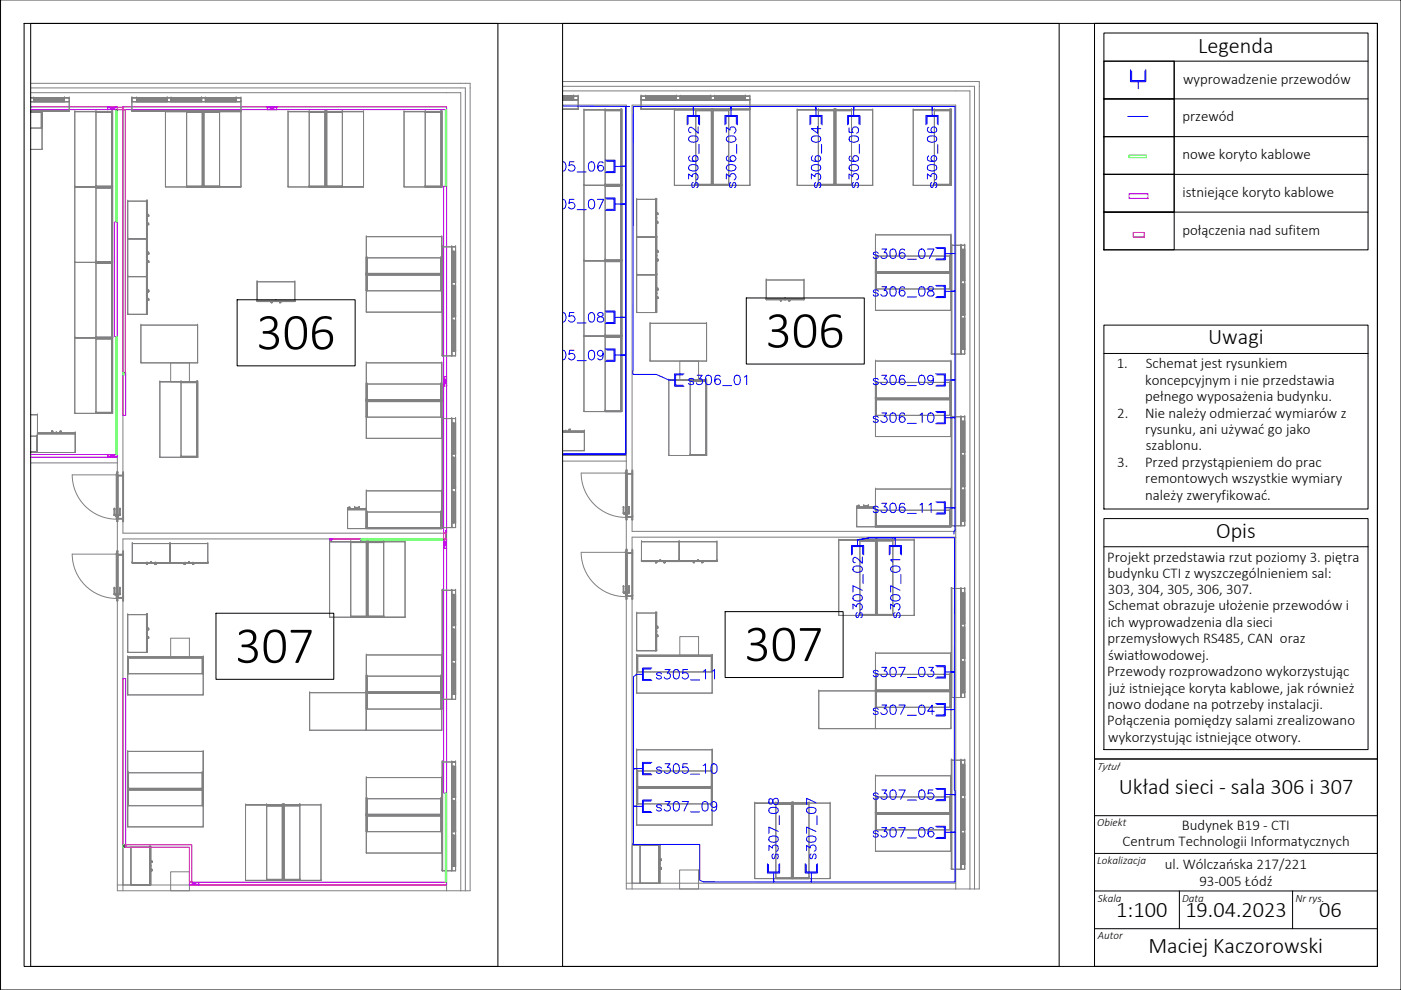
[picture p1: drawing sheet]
<svg xmlns="http://www.w3.org/2000/svg" width="297mm" height="210mm" viewBox="0 0 297 210" stroke-linecap="round" stroke-linejoin="round" font-family="sans-serif">
<defs><g id="words">
<g font-size="11">
<text x="54.3" y="74.1">306</text>
<text x="162.3" y="73.7">306</text>
<text x="49.9" y="140.5">307</text>
<text x="157.8" y="140.1">307</text>
</g>
<text font-size="5.7" fill="#00f" x="149.6" y="40.9" transform="rotate(-90 149.6 40.9)">s306_02</text>
<g font-size="5.3" fill="#00f">
<text x="157.3" y="40.9" transform="rotate(-90 157.3 40.9)">s306_03</text>
<text x="175.3" y="40.9" transform="rotate(-90 175.3 40.9)">s306_04</text>
<text x="183.4" y="40.9" transform="rotate(-90 183.4 40.9)">s306_05</text>
<text x="200" y="40.9" transform="rotate(-90 200 40.9)">s306_06</text>
<text x="184.1" y="56.1">s306_07</text>
<text x="184.1" y="64.2">s306_08</text>
<text x="145" y="82.9">s306_01</text>
<text x="184.1" y="82.9">s306_09</text>
<text x="184.1" y="91">s306_10</text>
<text x="184.1" y="110.1">s306_11</text>
<text x="184.1" y="132.3" transform="rotate(-90 184.1 132.3)">s307_02</text>
<text x="192.3" y="132.3" transform="rotate(-90 192.3 132.3)">s307_01</text>
<text x="138.3" y="145.3">s305_11</text>
<text x="184.1" y="145">s307_03</text>
<text x="184.1" y="152.8">s307_04</text>
<text x="138.3" y="165.5">s305_10</text>
<text x="138.3" y="173.2">s307_09</text>
<text x="184.1" y="170.7">s307_05</text>
<text x="184.1" y="178.9">s307_06</text>
<text x="166.5" y="183.4" transform="rotate(-90 166.5 183.4)">s307_08</text>
<text x="174.3" y="183.4" transform="rotate(-90 174.3 183.4)">s307_07</text>
</g>
<g font-size="4.7">
<text x="254" y="11.1">Legenda</text>
<text x="256.1" y="73">Uwagi</text>
<text x="257.8" y="114">Opis</text>
<text x="237.2" y="168.4">Układ sieci - sala 306 i 307</text>
<text x="236.7" y="194.4">1:100</text>
<text x="251.3" y="194.4">19.04.2023</text>
<text x="279.7" y="194.4">06</text>
<text x="243.5" y="202.1">Maciej Kaczorowski</text>
</g>
<g font-size="3.2">
<text x="250.9" y="17.8">wyprowadzenie przewodów</text>
<text x="250.7" y="25.8">przewód</text>
<text x="250.7" y="33.8">nowe koryto kablowe</text>
<text x="250.7" y="41.8">istniejące koryto kablowe</text>
<text x="250.7" y="49.8">połączenia nad sufitem</text>
<text x="236.8" y="78.1">1.</text>
<text x="242.8" y="81.5">koncepcyjnym i nie przedstawia</text>
<text x="242.9" y="78.1">Schemat jest rysunkiem</text>
<text x="236.9" y="88.5">2.</text>
<text x="242.8" y="88.5">Nie należy odmierzać wymiarów z</text>
<text x="242.8" y="85">pełnego wyposażenia budynku.</text>
<text x="242.8" y="92">rysunku, ani używać go jako</text>
<text x="242.9" y="95.5">szablonu.</text>
<text x="236.9" y="98.9">3.</text>
<text x="242.8" y="98.9">Przed przystąpieniem do prac</text>
<text x="242.8" y="102.4">remontowych wszystkie wymiary</text>
<text x="242.8" y="105.9">należy zweryfikować.</text>
<text x="234.8" y="119.1">Projekt przedstawia rzut poziomy 3. piętra</text>
<text x="234.8" y="122.6">budynku CTI z wyszczególnieniem sal:</text>
<text x="234.9" y="125.9">303, 304, 305, 306, 307.</text>
<text x="234.9" y="129.4">Schemat obrazuje ułożenie przewodów i</text>
<text x="234.8" y="136.4">przemysłowych RS485, CAN oraz</text>
<text x="234.9" y="132.9">ich wyprowadzenia dla sieci</text>
<text x="234.8" y="143.3">Przewody rozprowadzono wykorzystując</text>
<text x="234.9" y="139.8">światłowodowej.</text>
<text x="235.1" y="146.8">już istniejące koryta kablowe, jak również</text>
<text x="234.8" y="153.8">Połączenia pomiędzy salami zrealizowano</text>
<text x="234.8" y="150.3">nowo dodane na potrzeby instalacji.</text>
<text x="235" y="157.2">wykorzystując istniejące otwory.</text>
<text x="238" y="179.5">Centrum Technologii Informatycznych</text>
<text x="250.6" y="176">Budynek B19 - CTI</text>
<text x="247" y="184.3">ul. Wólczańska 217/221</text>
<text x="254.3" y="187.8">93-005 Łódź</text>
</g>
<g font-size="2.4">
<text x="232.6" y="163.3">Tytuł</text>
<text x="232.6" y="175.2">Obiekt</text>
<text x="232.6" y="183.2">Lokalizacja</text>
<text x="232.8" y="191.2">Skala</text>
<text x="250.6" y="191.1">Data</text>
<text x="274.6" y="191.1">Nr rys.</text>
<text x="232.8" y="199.2">Autor</text>
</g>
</g></defs>
<g fill="none" stroke="#00f" stroke-width=".21">
<path d="M239.7 14.8v2.5h3.2v-2.5M239.9 15v2.1h2.8v-2.1M241.3 17.3v1.5M128.4 34h2v2.6h-2M128.6 34.2h1.6v2.2h-1.6M130.4 35.3h1.2M147 23.3v1.2M155 23.3v1.2M173 23.3v1.2M181 23.3v1.2M197.6 23.3v1.2M128.4 42h2v2.6h-2"/>
<path d="M128.6 42.2h1.6v2.2h-1.6M130.4 43.3h1.2M200.4 53.8h1.2M128.4 66h2v2.6h-2M128.4 74h2v2.6h-2M128.6 66.2h1.6v2.2h-1.6M128.6 74.2h1.6v2.2h-1.6M130.4 67.3h1.2M130.4 75.3h1.2M145 79.3h-2v2.6h2M200.4 61.8h1.2M141.8 80.6h1.2"/>
<path d="M200.4 80.6h1.2M200.4 88.6h1.2M181.8 114.5v1.2M188.5 117.7v-2h2.6v2M188.7 117.5v-1.6h2.2v1.6M189.8 114.5v1.2M200.4 107.7h1.2M135 143h1.2M138 141.9h-1.6v2.2h1.6M138.2 141.7h-2v2.5h2M200.4 142.5h1.2M200.4 150.5h1.2"/>
<path d="M135 163h1.2M135 171h1.2M138 161.9h-1.6v2.2h1.6M138 169.9h-1.6v2.2h1.6M138.2 161.6h-2v2.7h2M138.2 169.6h-2v2.7h2M200.4 168.5h1.2M200.4 176.5h1.2M164 185.1v1.2M172 185.1v1.2"/>
</g>
<g fill="none" stroke="#808080" stroke-width=".21">
<path d="M6.5 19.7h91.2v169.2h-72.8v-166.2h-18.4M6.5 17.7h93.2v171.2h-1M119.3 19.3h86.3v169.2h-72.8v-166.2h-13.5M119.3 17.3h88.3v171.2h-1M6.5 97h18.4M6.5 98.1h18.4M119.3 96.6h13.5M119.3 97.8h13.5M94.7 113h-68.6v-90.3h68.6v166.2M94.7 114.3h-68.6v74.6M202.6 112.7h-68.6v-90.4h68.6v166.2M202.6 113.9h-68.6v74.6"/>
<path d="M24.9 187.6h69.8M132.8 187.3h69.8"/>
</g>
<path d="M36.2 76.9h4v4.1h-4zM144.1 76.6h4v4h-4zM36.2 135.3h4v4h-4zM144.1 135h4v4h-4zM36.2 184.8h4v4.1h-4zM144.1 184.5h4v4h-4z" fill="none" stroke="#808080" stroke-width=".21"/>
<path d="M26.1 179.6h1.7v8h-1.7zM134 179.3h1.7v8h-1.7z" fill="none" stroke="#808080" stroke-width=".21"/>
<g fill="none" stroke="#bf00ff" stroke-width=".21">
<path d="M6.5 22.7h16.3v.6M22.8 22.7l2.1 .6v-.6h-2.1v.6h2.1M24.9 22.7l-2.1 .6h-16.3M26.1 22.7h68.6v.6h-68.6zM56.7 22.7l2 .6v-.6h-2v.6h2M58.7 22.7l-2 .6M94.1 39.5h.6v73.5h-.6zM24.2 47h.7v24.3h-.7zM239.4 41.1h4v1h-4zM26.1 79h.6v9.1h-.6zM94.1 79.9l.6 1.9M94.7 79.9l-.6 1.9h.6v-1.9h-.6v1.9"/>
<path d="M6.5 96.4h16.3v.6h-16.3M22.8 96.4l2.1 .6v-.6h-2.1v.6h2.1M24.9 96.4l-2.1 .6M69.9 114.3h6.6v.6h-6.6zM69.9 114.3v.2h.5v-.2h-.5l.5 .2M70.4 114.3l-.5 .2M94.1 114.3l.6 2h-.6v51.9h.6v-51.9M94.4 112.5l.3 .5M94.7 112.5l-.3 .5v-.5h.3v.5h-.3M94.7 114.3l-.6 2h.6v-2h-.6v2M26.1 143.9h.6v35.7h-.6zM40.2 187l1.9 .6v-.6h-1.9v.6h1.9"/>
<path d="M42.1 187v.6h52.6v-.6h-52.6l-1.9 .6"/>
</g>
<g fill="none" stroke="#808080" stroke-width=".21">
<path d="M31.3 55.6v-.1v.1M31.3 55.6h.2zM31.3 55.5h.2v.1M31.3 55.5h.1M31.3 55.6h.1M31.3 53.7v.2h.1v-.2v.2M31.3 53.7v.2v-.2M31.3 53.7h.2v.2M31.3 53.7h.1M31.3 53.9h.1M31.3 47.6v-.1v.1M31.3 47.6h.2z"/>
<path d="M31.3 47.5h.2v.1M31.3 47.5h.1M31.3 47.6h.1M31.3 45.6v.3h.1v-.3v.3M31.3 45.6v.3v-.3M31.3 45.6h.2v.3M31.3 45.6h.1M31.3 45.9h.1M31.3 45.6v.3M31.3 53.7v.2M31.3 53.9h.2M31.3 45.9h.2"/>
<path d="M31.4 55.5l-.1 .1M31.4 55.6h.1M31.4 55.5h.1M31.4 53.7h-.1h.2M31.4 53.9h.1M31.4 53.7h.1M31.4 47.5l-.1 .1M31.4 47.6h.1M31.4 47.5h.1M31.4 45.6h-.1h.2M31.4 45.9h.1M31.4 45.6h.1"/>
<path d="M31.5 55.5h-.2v.1M31.5 55.6h.1M31.5 55.5h.1M31.5 53.7v.2h-.2M31.5 53.9h.1M31.5 53.7h.1M31.5 47.5h-.2v.1M31.5 47.6h.1M31.5 47.5h.1M31.5 45.6v.3h-.2M31.5 45.9h.1M31.5 45.6h.1"/>
<path d="M31.5 47.5v.1M31.5 55.5v.1M139.2 55.3v-.2v.2M139.2 55.3h.3zM139.2 55.1h.3v.2M139.2 55.1h.1M139.2 55.3h.1M139.2 53.3v.2h.1v-.2v.2M139.2 53.3v.2v-.2M139.2 53.3h.3v.2M139.2 53.3h.1M139.2 53.5h.1"/>
<path d="M139.2 47.3v-.2v.2M139.2 47.3h.3zM139.2 47.1h.3v.2M139.2 47.1h.1M139.2 47.3h.1M139.2 45.3v.2h.1v-.2v.2M139.2 45.3v.2v-.2M139.2 45.3h.3v.2M139.2 45.3h.1M139.2 45.5h.1M139.2 45.3v.2M139.2 53.3v.2"/>
<path d="M139.2 53.5h.3M139.2 45.5h.3M139.3 55.1v.2v-.2h-.1v.2M139.3 55.3h.1M139.3 55.1h.1M139.3 53.3h-.1h.3M139.3 53.5h.1M139.3 53.3h.1M139.3 47.1v.2v-.2h-.1v.2M139.3 47.3h.1M139.3 47.1h.1M139.3 45.3h-.1h.3"/>
<path d="M139.3 45.5h.1M139.3 45.3h.1M139.5 55.1h-.3v.2M139.5 55.3h.1M139.5 55.1h.1M139.5 53.3v.2h-.3M139.5 53.5h.1M139.5 53.3h.1M139.5 47.1h-.3v.2M139.5 47.3h.1M139.5 47.1h.1M139.5 45.3v.2h-.3"/>
<path d="M139.5 45.5h.1M139.5 45.3h.1M139.5 47.1v.2M139.5 55.1v.2M31.3 63.6v-.1v.1M31.3 63.6h.2zM31.3 63.5h.2v.1M31.3 63.5h.1M31.3 63.6h.1M31.3 61.7v.2h.1v-.2v.2M31.3 61.7v.2v-.2M31.3 61.7h.2v.2"/>
<path d="M31.3 61.7h.1M31.3 61.9h.1M31.3 61.7v.2M31.3 61.9h.2M31.4 63.5l-.1 .1M31.4 63.6h.1M31.4 63.5h.1M31.4 61.7h-.1h.2M31.4 61.9h.1M31.4 61.7h.1M31.5 63.5h-.2v.1M31.5 63.6h.1"/>
<path d="M31.5 63.5h.1M31.5 61.7v.2h-.2M31.5 61.9h.1M31.5 61.7h.1M31.5 63.5v.1M57.5 63.9h.2h-.2M57.5 63.9v.3zM57.5 63.9h.2v.2h-.2h.2M57.5 63.9h.2v.3M57.5 63.9h.1M57.5 64.1h.1M57.5 64.2h.1"/>
<path d="M57.5 64.2h.2M57.7 63.9v.3h-.2M57.7 63.9h.1M57.7 64.1h.1M57.7 64.2h.1M57.7 63.9v.2M59.3 63.9v.3h.2M59.3 64.1h.1M59.3 63.9h.1M59.3 64.2h.1M59.3 63.9h.2M59.3 63.9v.3"/>
<path d="M59.5 63.9h-.2v.2h.2h-.2M59.5 63.9h-.2h.2M59.5 64.1v-.2v.3M59.5 63.9v.3h-.2M59.5 63.9h.1M59.5 64.1h.1M59.5 64.2h.1M59.5 63.9v.2M139.2 63.3v-.2v.2M139.2 63.3h.3zM139.2 63.1h.3v.2M139.2 63.1h.1"/>
<path d="M139.2 63.3h.1M139.2 61.3v.2h.1v-.2v.2M139.2 61.3v.2v-.2M139.2 61.3h.3v.2M139.2 61.3h.1M139.2 61.5h.1M139.2 61.3v.2M139.2 61.5h.3M139.3 63.1l-.1 .2M139.3 63.3h.1M139.3 63.1h.1M139.3 61.3h-.1h.3"/>
<path d="M139.3 61.5h.1M139.3 61.3h.1M139.5 63.1h-.3v.2M139.5 63.3h.1M139.5 63.1h.1M139.5 61.3v.2h-.3M139.5 61.5h.1M139.5 61.3h.1M139.5 63.1v.2M165.5 63.6h.1h-.1M165.5 63.6v.2zM165.5 63.6h.1v.1h-.1h.1"/>
<path d="M165.5 63.6h.1v.2M165.5 63.6h.1M165.5 63.7h.1M165.5 63.8h.1M165.6 63.6v.2h-.1M165.6 63.6h.1M165.6 63.7h.1M165.6 63.8h.1M165.6 63.6v.1M167.2 63.6v.2h.3M167.2 63.7h.1M167.2 63.6h.1"/>
<path d="M167.2 63.8h.1M167.2 63.6h.3M167.2 63.6v.2M167.5 63.6h-.3v.1h.3h-.3M167.5 63.6h-.3h.3M167.5 63.7v-.1v.2M167.5 63.6v.2h-.3M167.5 63.6h.1M167.5 63.7h.1M167.5 63.8h.1M167.5 63.6v.1M7.9 95.9h8v-3.9v3.9"/>
<path d="M7.9 92v3.9h8M7.9 95.9h.1M7.9 92h.1M7.9 91.8v.2v-.2M7.9 91.8h4v.2h-4M7.9 91.8h.1M7.9 92h8M7.9 91.8h4M11 91.8h.2h-.2M11 91.5h.2v.3M11 91.5v.3v-.2M11 91.8h.1"/>
<path d="M11 91.6h.1M11 91.5h.1M11 91.6v.2M11.2 91.6h-.2h.2v.2h-.2M11.2 91.5h-.2v.3M11.2 91.6h.1M11.2 91.8h.1M11.2 91.5h.1M11.2 91.5v.3M11.9 91.8h.1M11.9 91.8v.2h-4M11.9 92h.1"/>
<path d="M12 92h.1M12 91.8v.2v-.2h3.9v.2h-3.9M12 91.8h.1M12 91.8h3.9M12.8 91.6l.1 .2M12.8 91.5v.3h.1M12.8 91.8h.1M12.8 91.6h.1M12.8 91.5h.1M12.8 91.6v.2M12.9 91.8h-.1h.1M12.9 91.5v.3z"/>
<path d="M12.9 91.5h-.1v.3M12.9 91.8h.1M12.9 91.6h.1M12.9 91.5h.1M15.9 92h-8v3.9M15.9 95.9h.1M15.9 92h.1M15.9 91.8h.1M15.9 91.8v.2M119.3 95.6h4.6v-4v4zM119.3 91.4h.5v.2h-.5M119.8 91.6h.1"/>
<path d="M120 91.6h.1M120 91.4v.2v-.2h3.9v.2h-3.9M120 91.4h.1M120 91.4h3.9M120 91.6h3.9M120.7 91.2h.2h-.2v.2h.2M120.7 91.1v.3h.2M120.7 91.4h.1M120.7 91.2h.1M120.7 91.1h.1M120.7 91.1h.2M120.7 91.2v.2"/>
<path d="M120.9 91.4h-.2h.2M120.9 91.1v.3zM120.9 91.1h-.2v.3M120.9 91.4h.1M120.9 91.2h.1M120.9 91.1h.1M123.9 91.6h-4.6h4.6M123.9 95.6h.1M123.9 91.6h.1M123.9 91.4h.1M123.9 91.4v.2M24.2 109.2h.1"/>
<path d="M24.2 108h.1M24.3 109.2v.1zM24.3 108h-.1v1.2h.1M24.3 108h-.1v1.2M24.3 107.9v1.4zM24.3 109.3h-.1h.1M24.3 107.9h-.1h.1M24.3 109.2h.1M24.3 108h.1M24.3 109.2h.4M24.3 109.2h.2M24.3 109.3h.2"/>
<path d="M24.5 109.1v.3zM24.5 109.4h.1M24.5 109.2v.1zM24.5 109.3h.1M24.5 109.1h.2M24.5 109.4h.2M24.7 109.1v.3zM24.7 100.7h.1M24.7 117.5h.1M24.8 100.6h.1M24.8 100.8h.1M24.8 117.4h.1"/>
<path d="M24.8 117.5h.1M24.8 100.7h.1M25 109.1v.3zM25 109.2h.3M25 109.1h.1M25 109.4h.1M25.1 109.1v.3zM25.1 109.4h.1M25.1 109.2v.1zM25.1 109.3h.1M25.1 109.2h.2M25.1 109.3h.2"/>
<path d="M25.3 109.2v.1zM25.3 108h.2v1.2M25.3 109.2h.2M25.3 108v1.3v-1.4l.2 .1M25.3 109.3h.2h-.2M25.3 107.9h.2h-.2M25.3 108h.1M25.3 109.2h.1M25.5 108v1.2h-.2M25.5 109.2h.1M25.5 108h.1M31.1 119.4h.2h-.2"/>
<path d="M31.1 119.4v.3zM31.1 119.4h.2v.2h-.2h.2M31.1 119.4h.2v.3M31.1 119.4h.1M31.1 119.6h.1M31.1 119.7h.1M31.1 119.7h.2M31.3 119.4v.3h-.2M31.3 119.4h.1M31.3 119.6h.1M31.3 119.7h.1M31.3 119.4v.2"/>
<path d="M32.9 119.4v.3h.1M32.9 119.6h.1M32.9 119.4h.1M32.9 119.7h.1M32.9 119.4v.3M33 119.4h-.1v.2h.1h-.1M33 119.4h-.1h.1M33 119.6v-.2v.3M33 119.4v.3h-.1M33 119.4h.1M33 119.6h.1M33 119.7h.1"/>
<path d="M33 119.4v.2M39.1 119.4h.2h-.2M39.1 119.4v.3zM39.1 119.4h.2v.2h-.2h.2M39.1 119.4h.2v.3M39.1 119.4h.1M39.1 119.6h.1M39.1 119.7h.1M39.1 119.7h.2M39.3 119.4v.3h-.2M39.3 119.4h.1M39.3 119.6h.1"/>
<path d="M39.3 119.7h.1M39.3 119.4v.2M40.9 119.4v.3h.1M40.9 119.6h.1M40.9 119.4h.1M40.9 119.7h.1M40.9 119.4v.3M41 119.4h-.1v.2h.1h-.1M41 119.4h-.1h.1M41 119.6v-.2v.3M41 119.4v.3h-.1M41 119.4h.1"/>
<path d="M41 119.6h.1M41 119.7h.1M41 119.4v.2M74 107.9h.2h-.2M74 107.7h.2v.2M74 107.7v.2v-.1M74 107.9h.1M74 107.8h.1M74 107.7h.1M74 107.8v.1M74 107.9h.2M74.2 107.8h-.2h.2v.1h-.2"/>
<path d="M74.2 107.7h-.2v.2M74.2 107.8h.1M74.2 107.9h.1M74.2 107.7h.1M74.2 107.7v.2M75.2 107.8h.1M75.2 107.6h1v.2M75.2 107.6h.1M75.2 107.6v.2M75.3 107.7h.1M75.3 107.8h.1M76.1 107.7h-.8v.1"/>
<path d="M76.1 107.7l.1 .1v-.2h-1v.2M76.1 107.7h.1M76.1 107.8h.1M76.1 107.7v.1M76.2 107.6h.1M76.2 107.8h.1M132.2 108.9h.1M132.2 107.6h.1M132.2 108.8v.1zM132.2 107.6v1.3M132.2 107.5v1.4zM132.2 107.5h.1"/>
<path d="M132.2 108.9h.4M132.2 108.8h.3M132.2 108.9h.3M132.5 108.7v.4zM132.5 109.1h.1M132.5 108.8v.1zM132.5 108.9h.1M132.5 108.7h.1M132.6 108.7v.4zM132.6 100.3h.1M132.6 117.1h.1M132.7 100.2h.1"/>
<path d="M132.7 100.4h.1M132.7 117h.1M132.7 117.2h.1M132.7 100.3h.1M132.7 117.1h.1M133 108.7v.4zM133 109.1h.1M133 108.9h.3M133 108.7h.1M133 108.8v.1zM133 108.9h.1M133 108.8h.3"/>
<path d="M133.3 108.8v.1zM133.3 107.6h.1v1.3M133.3 108.9h.1M133.3 107.6v1.3v-1.4l.1 .1M133.3 108.9h.1h-.1M133.3 107.5h.1h-.1M133.3 107.6h.1M133.4 107.6v1.3h-.1M133.4 108.9h.1M133.4 107.6h.1M139 119.1h.2h-.2M139 119.1v.2z"/>
<path d="M139 119.1h.2v.1h-.2h.2M139 119.1h.2v.2M139 119.1h.1M139 119.2h.1M139 119.3h.1M139 119.3h.2M139.2 119.1v.2h-.2M139.2 119.1h.1M139.2 119.2h.1M139.2 119.3h.1M139.2 119.1v.1M140.8 119.1v.2h.2"/>
<path d="M140.8 119.2h.1M140.8 119.1h.1M140.8 119.3h.1M140.8 119.1h.2M140.8 119.1v.2M141 119.1h-.2v.1h.2h-.2M141 119.1h-.2h.2M141 119.2v-.1v.2M141 119.1v.2h-.2M141 119.1h.1M141 119.2h.1M141 119.3h.1"/>
<path d="M141 119.1v.1M147 119.1h.2h-.2M147 119.1v.2zM147 119.1h.2v.1h-.2h.2M147 119.1h.2v.2M147 119.1h.1M147 119.2h.1M147 119.3h.1M147 119.3h.2M147.2 119.1v.2h-.2M147.2 119.1h.1M147.2 119.2h.1"/>
<path d="M147.2 119.3h.1M147.2 119.1v.1M148.8 119.1v.2h.2M148.8 119.2h.1M148.8 119.1h.1M148.8 119.3h.1M148.8 119.1h.2M148.8 119.1v.2M149 119.1h-.2v.1h.2h-.2M149 119.1h-.2h.2M149 119.2v-.1v.2M149 119.1v.2h-.2"/>
<path d="M149 119.1h.1M149 119.2h.1M149 119.3h.1M149 119.1v.1M181.9 107.5h.2h-.2M181.9 107.3h.2v.2M181.9 107.3v.2v-.1M181.9 107.5h.1M181.9 107.4h.1M181.9 107.3h.1M181.9 107.4v.1M181.9 107.5h.2"/>
<path d="M182.1 107.4h-.2h.2v.1h-.2M182.1 107.3h-.2v.2M182.1 107.4h.1M182.1 107.5h.1M182.1 107.3h.1M182.1 107.3v.2M24.2 126h.1M24.2 124.7h.1M24.3 126h.1M24.3 124.7h-.1v1.3h.1M24.3 124.7h-.1v1.3M24.3 124.7v1.4z"/>
<path d="M24.3 126.1h-.1h.1M24.3 124.7h-.1h.1M24.3 124.7h.1M24.3 126h.4M24.3 126h.2M24.3 126.1h.2M24.5 125.8v.5zM24.5 126.3h.1M24.5 126h.1M24.5 126.1h.1M24.5 125.8h.2M24.5 126.3h.2"/>
<path d="M24.7 125.8v.5zM25 125.8v.5zM25 126h.3M25 125.8h.1M25 126.3h.1M25.1 125.8v.5zM25.1 126.3h.1M25.1 126h.1M25.1 126.1h.1M25.1 126h.2M25.1 126.1h.2M25.3 126h.1"/>
<path d="M25.3 124.7h.2v1.3M25.3 126h.2M25.3 124.7v1.4v-1.4h.2M25.3 126.1h.2h-.2M25.3 124.7h.2h-.2M25.3 124.7h.1M25.5 124.7v1.3h-.2M25.5 126h.1M25.5 124.7h.1M31.3 135.3v-.2v.2M31.3 135.3h.2zM31.3 135.1h.2v.2"/>
<path d="M31.3 135.1h.1M31.3 135.3h.1M31.3 133.3v.2h.1v-.2v.2M31.3 133.3v.2v-.2M31.3 133.3h.2v.2M31.3 133.3h.1M31.3 133.5h.1M31.3 133.3v.2M31.3 133.5h.2M31.4 135.1l-.1 .2M31.4 135.3h.1M31.4 135.1h.1"/>
<path d="M31.4 133.3h-.1h.2M31.4 133.5h.1M31.4 133.3h.1M31.5 135.1h-.2v.2M31.5 135.3h.1M31.5 135.1h.1M31.5 133.3v.2h-.2M31.5 133.5h.1M31.5 133.3h.1M31.5 135.1v.2M132.2 125.7h.1M132.2 124.4h.1"/>
<path d="M132.2 125.6h.1M132.2 124.4v1.3M132.2 124.3v1.4zM132.2 124.3h.1M132.2 125.7h.4M132.2 125.6h.3M132.2 125.7h.3M132.5 125.5v.4zM132.5 125.9h.1M132.5 125.6h.1M132.5 125.7h.1M132.5 125.5h.1"/>
<path d="M132.6 125.5v.4zM133 125.5v.4zM133 125.7h.3M133 125.5h.1M133 125.9h.1M133 125.6h.1M133 125.7h.1M133 125.6h.3M133.3 125.6h.1M133.3 124.4h.1v1.3M133.3 125.7h.1M133.3 124.4v1.3v-1.4l.1 .1"/>
<path d="M133.3 125.7h.1h-.1M133.3 124.3h.1h-.1M133.3 124.4h.1M133.4 124.4v1.3h-.1M133.4 125.7h.1M133.4 124.4h.1M139.2 135v-.2v.2M139.2 135h.3zM139.2 134.8h.3v.2M139.2 134.8h.1M139.2 135h.1M139.2 132.9v.3h.1v-.3v.3"/>
<path d="M139.2 132.9v.3v-.3M139.2 132.9h.3v.3M139.2 132.9h.1M139.2 133.2h.1M139.2 132.9v.3M139.2 133.2h.3M139.3 134.8v.2v-.2h-.1v.2M139.3 135h.1M139.3 134.8h.1M139.3 132.9h-.1h.3M139.3 133.2h.1M139.3 132.9h.1"/>
<path d="M139.5 134.8h-.3v.2M139.5 135h.1M139.5 134.8h.1M139.5 132.9v.3h-.3M139.5 133.2h.1M139.5 132.9h.1M139.5 134.8v.2M31.9 184.6v-.1v.1M31.9 184.6h.3zM31.9 184.5h.3v.1M31.9 184.5h.1M31.9 184.6h.1"/>
<path d="M31.9 182.6v.3h.2v-.3v.3M31.9 182.6v.3v-.3M31.9 182.6h.3v.3M31.9 182.6h.1M31.9 182.9h.1M31.9 184.5h.2M31.9 182.6h.2M31.9 182.6v.3M31.9 182.9h.3M32.1 184.5v.1v-.1h-.2v.1M32.1 184.6h.1M32.1 184.5h.1"/>
<path d="M32.1 182.6h-.2h.3M32.1 182.9h.1M32.1 182.6h.1M32.2 184.5h-.3v.1M32.2 184.6h.1M32.2 184.5h.1M32.2 182.6v.3h-.3M32.2 182.9h.1M32.2 182.6h.1M32.2 184.5v.1M139.9 184.3v-.2v.2M139.9 184.3h.3z"/>
<path d="M139.9 184.1h.3v.2M139.9 184.1h.1M139.9 184.3h.1M139.9 182.3v.2h.2v-.2v.2M139.9 182.3v.2v-.2M139.9 182.3h.3v.2M139.9 182.3h.1M139.9 182.5h.1M139.9 184.1h.2M139.9 182.3h.2M139.9 182.3v.2M139.9 182.5h.3"/>
<path d="M140.1 184.1v.2v-.2h-.2v.2M140.1 184.3h.1M140.1 184.1h.1M140.1 182.3h-.2h.3M140.1 182.5h.1M140.1 182.3h.1M140.2 184.1h-.3v.2M140.2 184.3h.1M140.2 184.1h.1M140.2 182.3v.2h-.3M140.2 182.5h.1M140.2 182.3h.1"/>
<path d="M140.2 184.1v.2"/>
<circle cx="24.7" cy="117.5" r=".06"/>
<circle cx="24.7" cy="100.7" r=".06"/>
<circle cx="132.6" cy="100.3" r=".06"/>
<circle cx="132.6" cy="117.1" r=".06"/>
</g>
<g fill="none" stroke="#808080" stroke-width=".21">
<path d="M6.5 23.8h2.4v-.1v.1zM6.5 23.7h2.4h-2.4M8.7 23.8h.2h-.2v3.3h.2v-3.3M8.7 23.8v3.3h.2v-3.3M8.7 27.1h.1M8.7 23.8h.1M8.9 23.7h-2.4h2.4v8M8.9 23.7v8h-2.4h2.4M8.9 23.7h.1M8.9 31.7h.1M8.9 27.1h.1M8.9 23.8h.1"/>
<path d="M8.9 23.7h-2.4h2.4M8.9 23.7v3.4h-2.4M15.9 39.6v16h8M15.9 39.6h.1M15.9 23.7v15.9h8M15.9 23.7h.1M15.9 23.7v63.9M20.3 39.6v.2h3.4h-3.4M20.3 39.6h3.4v.2M20.3 39.8h.1M20.3 39.6h.1M20.3 23.7v.1h3.4h-3.4"/>
<path d="M20.3 23.7h3.4v.1M20.3 23.8h.1M20.3 23.7h.1M20.3 39.5h.1M23.7 39.6h-3.4v.2M23.7 39.8h.1M23.7 39.6h.1M23.7 39.6v16h.2h-.2M23.7 39.6h.2v16M23.7 23.7h-3.4v.1M23.7 23.8h.1M23.7 23.7h.1"/>
<path d="M23.7 39.5v.1v-.1h-3.4v.1h3.4M23.7 39.5h-3.4v.1h3.4M23.7 39.5h.1M23.7 23.7v15.9h.2h-.2M23.7 23.7h.2v15.9M23.7 23.7v.1M23.7 39.6v.2M23.9 39.6h-8h8v16M23.9 39.6v16h-8M23.9 39.6h.1M23.9 39.6h-.2v16M23.9 39.6v16v-16h-3.6v16h3.6"/>
<path d="M23.9 39.6h-3.6v16h3.6M23.9 23.7h-8h8v15.9M23.9 23.7v15.9h-8M23.9 23.7h.1M23.9 23.7h-.2v15.9M23.9 23.7v15.9v-15.9h-3.6v15.9h3.6M23.9 23.7h-3.6v15.9h3.6M23.9 23.7v63.9M35.1 23.7v15.9h8M35.1 23.7h.1M35.1 39.6h.1M35.1 23.7v15.9"/>
<path d="M39.6 23.7v.1h3.3h-3.3M39.6 23.7h3.3v.1M39.6 23.8h.1M39.6 23.7h.1M39.6 39.6h.1M39.6 39.5h.1M42.9 23.7h-3.3v.1M42.9 23.8h.1M42.9 23.7h.1M42.9 39.5v.1v-.1h-3.3v.1h3.3M42.9 39.5h-3.3v.1h3.3M42.9 39.6h.1"/>
<path d="M42.9 39.5h.1M42.9 23.7v15.9h.2h-.2M42.9 23.7h.2v15.9M42.9 23.7v.1M43.1 23.7h-8h8v15.9M43.1 23.7v15.9h-8M43.1 23.7h.1M43.1 39.6h.1M43.1 23.7h-.2v15.9M43.1 23.7v15.9v-15.9h-3.5v15.9h3.5M43.1 23.7h-3.5v15.9h3.5M43.1 23.7v15.9h8h-8"/>
<path d="M43.1 23.7h8v15.9M43.1 23.7v15.9h.2M43.1 23.7h3.5v15.9h-3.5v-15.9v15.9M43.1 23.7h3.5v15.9h-3.5M43.1 23.7v15.9M43.3 39.5v.1h3.3M43.3 39.5h.1M43.3 39.6h.1M43.3 23.7h3.3v.1h-3.3v-.1v.1M43.3 23.7h3.3v.1h-3.3M43.3 23.7h.1M43.3 23.8h.1"/>
<path d="M43.3 23.7h-.2h.2v15.9M43.3 23.7v15.9h-.2M43.3 39.5v.1M46.6 39.5h-3.3h3.3v.1M46.6 39.5v.1h-3.3M46.6 39.5h.1M46.6 39.6h.1M46.6 23.7h.1M46.6 23.8h.1M51.1 23.7h-8v15.9M51.1 39.6h.1M51.1 23.7h.1"/>
<path d="M51.1 23.7v15.9M61.1 23.7v15.9h8M61.1 23.7h.1M61.1 39.6h.1M61.1 23.7v15.9M65.6 23.7v.1h3.3h-3.3M65.6 23.7h3.3v.1M65.6 23.8h.1M65.6 23.7h.1M65.6 39.6h.1M65.6 39.5h.1M68.9 23.7h-3.3v.1"/>
<path d="M68.9 23.8h.1M68.9 23.7h.1M68.9 39.5v.1v-.1h-3.3v.1h3.3M68.9 39.5h-3.3v.1h3.3M68.9 39.6h.1M68.9 39.5h.1M68.9 23.7v15.9h.2h-.2M68.9 23.7h.2v15.9M68.9 23.7v.1M69.1 23.7h-8h8v15.9M69.1 23.7v15.9h-8M69.1 23.7h.1"/>
<path d="M69.1 39.6h.1M69.1 23.7h-.2v15.9M69.1 23.7v15.9v-15.9h-3.5v15.9h3.5M69.1 23.7h-3.5v15.9h3.5M69.1 23.7v15.9h8h-8M69.1 23.7h8v15.9M69.1 23.7v15.9h.2M69.1 23.7h3.5v15.9h-3.5v-15.9v15.9M69.1 23.7h3.5v15.9h-3.5M69.1 23.7v15.9M69.3 39.5v.1h3.3M69.3 39.5h.1"/>
<path d="M69.3 39.6h.1M69.3 23.7h3.3v.1h-3.3v-.1v.1M69.3 23.7h3.3v.1h-3.3M69.3 23.7h.1M69.3 23.8h.1M69.3 23.7h-.2h.2v15.9M69.3 23.7v15.9h-.2M69.3 39.5v.1M72.6 39.5h-3.3h3.3v.1M72.6 39.5v.1h-3.3M72.6 39.5h.1M72.6 39.6h.1"/>
<path d="M72.6 23.7h.1M72.6 23.8h.1M77.1 23.7h-8v15.9M77.1 39.6h.1M77.1 23.7h.1M77.1 23.7v15.9M85.7 23.7v15.9h8M85.7 23.7h.1M85.7 39.6h.1M85.7 23.7v15.9M90.2 23.7v.1h3.3h-3.3M90.2 23.7h3.3v.1"/>
<path d="M90.2 23.8h.1M90.2 23.7h.1M90.2 39.6h.1M90.2 39.5h.1M93.5 23.7h-3.3v.1M93.5 23.8h.1M93.5 23.7h.1M93.5 39.5v.1v-.1h-3.3v.1h3.3M93.5 39.5h-3.3v.1h3.3M93.5 39.6h.1M93.5 39.5h.1M93.5 23.7v15.9h.2h-.2"/>
<path d="M93.5 23.7h.2v15.9M93.5 23.7v.1M93.7 23.7h-8h8v15.9M93.7 23.7v15.9h-8M93.7 23.7h.1M93.7 39.6h.1M93.7 23.7h-.2v15.9M93.7 23.7v15.9v-15.9h-3.5v15.9h3.5M93.7 23.7h-3.5v15.9h3.5M93.7 23.7v15.9M123.8 39.3v16h8M123.8 39.3h.1"/>
<path d="M123.8 23.3v16h8M123.8 23.3h.1M123.8 23.3v64M128.3 39.3v.2h3.3h-3.3M128.3 39.3h3.3v.2M128.3 39.5h.1M128.3 39.3h.1M128.3 23.3v.2h3.3h-3.3M128.3 23.3h3.3v.2M128.3 23.5h.1M128.3 23.3h.1M128.3 39.1h.1"/>
<path d="M131.6 39.3h-3.3v.2M131.6 39.5h.1M131.6 39.3h.1M131.6 39.3v16h.2h-.2M131.6 39.3h.2v16M131.6 23.3h-3.3v.2M131.6 23.5h.1M131.6 23.3h.1M131.6 39.1v.2v-.2h-3.3v.2h3.3M131.6 39.1h-3.3v.2h3.3M131.6 39.1h.1M131.6 23.3v16h.2h-.2"/>
<path d="M131.6 23.3h.2v16M131.6 23.3v.2M131.6 39.3v.2M131.8 39.3h-8h8v16M131.8 39.3v16h-8M131.8 39.3h.1M131.8 39.3h-.2v16M131.8 39.3v16v-16h-3.5v16h3.5M131.8 39.3h-3.5v16h3.5M131.8 23.3h-8h8v16M131.8 23.3v16h-8M131.8 23.3h.1"/>
<path d="M131.8 23.3h-.2v16M131.8 23.3v16v-16h-3.5v16h3.5M131.8 23.3h-3.5v16h3.5M131.8 23.3v64M143 23.3v16h8v-16M143 23.3v16h8M143 23.3h.1M147.5 23.3v.2h3.3h-3.3M147.5 23.3h3.3v.2M147.5 23.5h.1M147.5 23.3h.1M150.8 23.3h-3.3v.2"/>
<path d="M150.8 23.5h.1M150.8 23.3h.1M150.8 23.3v16h.2h-.2v-16h.2M150.8 23.3h.2v16M150.8 23.3v.2M151 23.3h-8h8v16M151 23.3h.1M151 23.3v16v-16h-3.5v16h3.5M151 23.3h-3.5v16h3.5M151 23.3v16h8h-8M151 23.3h8v16v-16M151 23.3v16h.2"/>
<path d="M151 23.3h3.5v16h-3.5v-16v16M151 23.3h3.5v16h-3.5M151 23.3v16M151.2 39.1v.2h3.3v-.2h-3.3h3.3v.2h-3.3M151.2 23.3h3.3v.2h-3.3v-.2v.2M151.2 23.3h3.3v.2h-3.3M151.2 23.3h.1M151.2 23.5h.1M151.2 23.3h-.2h.2v16M151.2 23.3v16h-.2M154.5 23.3h.1M154.5 23.5h.1"/>
<path d="M159 23.3h-8v16M159 23.3h.1M169 23.3v16h8M169 23.3h.1M169 39.3h.1M169 23.3v16M173.5 23.3v.2h3.3h-3.3M173.5 23.3h3.3v.2M173.5 23.5h.1M173.5 23.3h.1M176.8 23.3h-3.3v.2M176.8 23.5h.1"/>
<path d="M176.8 23.3h.1M176.8 23.3v16h.2h-.2v-16h.2M176.8 23.3h.2v16M176.8 23.3v.2M177 23.3h-8h8v16M177 23.3v16h-8M177 23.3h.1M177 23.3v16v-16h-3.5v16h3.5M177 23.3h-3.5v16h3.5M177 23.3v16h8h-8M177 23.3h8v16v-16M177 23.3v16h.2"/>
<path d="M177 23.3h3.5v16h-3.5v-16v16M177 23.3h3.5v16h-3.5M177 23.3v16M177.2 39.1v.2h3.3v-.2h-3.3h3.3v.2h-3.3M177.2 39.1h.1M177.2 39.3h.1M177.2 23.3h3.3v.2h-3.3v-.2v.2M177.2 23.3h3.3v.2h-3.3M177.2 23.3h.1M177.2 23.5h.1M177.2 23.3h-.2h.2v16M177.2 23.3v16h-.2"/>
<path d="M177.2 39.1v.2M180.5 23.3h.1M180.5 23.5h.1M185 23.3h-8v16M185 23.3h.1M193.6 23.3v16h8M193.6 23.3h.1M193.6 39.3h.1M193.6 23.3v16M198.1 23.3v.2h3.3h-3.3M198.1 23.3h3.3v.2M198.1 23.5h.1"/>
<path d="M198.1 23.3h.1M201.4 23.3h-3.3v.2M201.4 23.5h.1M201.4 23.3h.1M201.4 23.3v16h.2h-.2v-16h.2M201.4 23.3h.2v16M201.4 23.3v.2M201.6 23.3h-8h8v16M201.6 23.3v16h-8M201.6 23.3h.1M201.6 23.3v16v-16h-3.5v16h3.5M201.6 23.3h-3.5v16h3.5"/>
<path d="M201.6 23.3v16M15.9 55.6h.1M15.9 55.6v16h8M20.3 55.6h.1M20.3 55.5h.1M20.3 55.6v.3h3.4h-3.4M20.3 55.6h3.4v.3M20.3 55.9h.1M23.7 55.5v.1v-.1h-3.4v.1h3.4M23.7 55.5h-3.4v.1h3.4M23.7 55.6h.1M23.7 55.5h.1"/>
<path d="M23.7 55.6h-3.4v.3M23.7 55.9h.1M23.7 55.6v16h.2h-.2M23.7 55.6h.2v16M23.7 55.6v.3M23.9 55.6h.1M23.9 55.6h-8h8v16M23.9 55.6v16h-8M23.9 55.6h-.2v16M23.9 55.6v16v-16h-3.6v16h3.6M23.9 55.6h-3.6v16h3.6M27.1 58.6v8h4h-4"/>
<path d="M27.1 58.6h4v8M27.1 58.6h.1M27.1 50.6v8h4h-4M27.1 50.6h4v8M27.1 50.6h.1M27.1 42.6v8h4h-4M27.1 42.6h4v8M27.1 42.6h.1M31.1 58.6h-4v8M31.1 58.6h.1M31.1 58.6v4h.2v-4M31.1 58.6v4h.2"/>
<path d="M31.1 50.6h-4v8M31.1 50.6h.1M31.1 54.7h.2v3.9h-.2M31.1 54.7h.1M31.1 54.7v3.9h.2v-3.9h-.2v3.9M31.1 50.6v4h.2v-4M31.1 50.6v4h.2M31.1 54.7v3.9h.2v-3.9h-.2h.2M31.1 54.6h.1M31.1 42.6h-4v8M31.1 42.6h.1M31.1 42.6v4h.2"/>
<path d="M31.1 46.6h.1M31.1 42.6h.2h-.2M31.1 46.7h.2h-.2M31.1 46.7h.1M31.1 42.6v24M31.1 58.6h.2M31.3 58.6h-.2h.2M31.3 58.6v4h-.2M31.3 58.6v4h-.2v-4h.2v4M31.3 58.6h-.2v4M31.3 58.6h.1M31.3 50.6h-.2h.2"/>
<path d="M31.3 54.6h.1M31.3 50.6v4h-.2M31.3 50.6v4h-.2v-4h.2v4M31.3 50.6h-.2v4M31.3 54.7h.1M31.3 50.6h.1M31.3 42.6h.1M31.3 46.7v3.9h-.2v-3.9v3.9M31.3 46.7v3.9h-.2M31.3 46.7h.1M31.3 46.6h.1M31.3 42.6v4"/>
<path d="M31.3 54.7v3.9M54.5 59.7v4v-4h8M54.5 59.7h8v4M54.5 59.7h.1M62.5 59.7v4h-8M62.5 59.7h.1M77.7 58.2h16v-8v8M77.7 50.2v8h16M77.7 58.2h.1M77.7 50.2h.1M77.7 58v-3.3h.2v3.3h-.2h.2M77.7 58v-3.3h.2v3.3"/>
<path d="M77.7 54.7h.1M77.7 58h.1M77.7 58v.2v-.2h16M77.7 58h16v.2M77.7 58.2v-3.5h16v3.5h-16h16M77.7 58.2v-3.5h16v3.5M77.7 58.2v8v-8h16M77.7 58.2h16v8M77.7 58.3v3.4h.2M77.7 58.3h.1M77.7 58.3h16v-.1v.1M77.7 58.2v.1h16"/>
<path d="M77.7 58.2h16h-16v3.5h16v-3.5M77.7 58.2v3.5h16v-3.5M77.7 50.2h16M77.7 58.2h16M77.7 58.3h.2M77.9 54.7h.1M77.9 58h.1M77.9 58.3h-.2v3.4M77.9 58.3h.1M93.5 54.7v3.3v-3.3h.2M93.5 54.7h.2v3.3M93.5 54.7h.1"/>
<path d="M93.5 58h.1M93.5 58.3h.2h-.2v3.4h.2v-3.4M93.5 58.3v3.4h.2v-3.4M93.5 58.3h.1M93.5 58h.2M93.7 50.2h-16v8M93.7 58.2h.1M93.7 50.2h.1M93.7 54.7v3.3h-.2M93.7 54.7h.1M93.7 58h.1M93.7 58v.2h-16"/>
<path d="M93.7 58.2v8h-16M93.7 58.3h.1M93.7 58.2h-16v.1M123.8 55.3h.1M123.8 55.3v16h8M128.3 55.3h.1M128.3 55.1h.1M128.3 55.3v.2h3.3h-3.3M128.3 55.3h3.3v.2M128.3 55.5h.1M131.6 55.1v.2v-.2h-3.3v.2h3.3M131.6 55.1h-3.3v.2h3.3"/>
<path d="M131.6 55.3h.1M131.6 55.1h.1M131.6 55.3h-3.3v.2M131.6 55.5h.1M131.6 55.3v16h.2h-.2M131.6 55.3h.2v16M131.6 55.3v.2M131.8 55.3h.1M131.8 55.3h-8h8v16M131.8 55.3v16h-8M131.8 55.3h-.2v16M131.8 55.3v16v-16h-3.5v16h3.5"/>
<path d="M131.8 55.3h-3.5v16h3.5M135 58.3v8h4h-4M135 58.3h4v8M135 58.3h.1M135 50.3v8h4h-4M135 50.3h4v8M135 50.3h.1M135 42.3v8h4h-4M135 42.3h4v8M135 42.3h.1M139 58.3h-4v8M139 58.3h.1"/>
<path d="M139 58.3v3.9h.2v-3.9M139 58.3v3.9h.2M139 50.3h-4v8M139 50.3h.1M139 54.3h.2v4h-.2M139 54.3h.1M139 54.3v4h.2v-4h-.2v4M139 50.3v3.9h.2v-3.9M139 50.3v3.9h.2M139 54.3v4h.2v-4h-.2h.2M139 54.2h.1M139 42.3h-4v8"/>
<path d="M139 42.3h.1M139 42.3v3.9h.2M139 46.2h.1M139 42.3h.2h-.2M139 46.3h.2h-.2M139 46.3h.1M139 42.3v24M139 58.3h.2M139.2 58.3h-.2h.2M139.2 58.3v3.9h-.2M139.2 58.3v3.9h-.2v-3.9h.2v3.9M139.2 58.3h-.2v3.9"/>
<path d="M139.2 58.3h.1M139.2 50.3h-.2h.2M139.2 54.2h.1M139.2 50.3v3.9h-.2M139.2 50.3v3.9h-.2v-3.9h.2v3.9M139.2 50.3h-.2v3.9M139.2 54.3h.1M139.2 50.3h.1M139.2 42.3h.1M139.2 46.3v4h-.2v-4v4M139.2 46.3v4h-.2M139.2 46.3h.1"/>
<path d="M139.2 46.2h.1M139.2 42.3v3.9M139.2 54.3v4M162.5 59.4v4v-4h8M162.5 59.4h8v4M162.5 59.4h.1M170.5 59.4v4h-8M170.5 59.4h.1M185.6 57.8h16v-8v8M185.6 49.8v8h16M185.6 49.8h.1M185.6 57.8v-3.5h16v3.5h-16h16"/>
<path d="M185.6 57.8v-3.5h16v3.5M185.6 57.8v8v-8h16M185.6 57.8h16v8M185.6 58v3.3h.2v-3.3v3.3h-.2v-3.3h.2M185.6 58h.1M185.6 58h16v-.2v.2M185.6 57.8v.2h16M185.6 57.8h16h-16v3.5h16v-3.5M185.6 57.8v3.5h16v-3.5M185.6 58h.2M185.6 49.8h16M185.6 57.8h16"/>
<path d="M185.8 58h.1M201.4 54.3v3.3v-3.3h.2M201.4 54.3h.2v3.3M201.4 54.3h.1M201.4 57.6h.1M201.4 58h.2h-.2v3.3h.2v-3.3M201.4 58v3.3h.2v-3.3M201.4 58h.1M201.4 57.6h.2M201.6 49.8h-16v8M201.6 57.8h.1M201.6 49.8h.1"/>
<path d="M201.6 54.3v3.3h-.2M201.6 54.3h.1M201.6 57.6h.1M201.6 57.6h-16v.2v-.2h16v.2M201.6 57.6v.2h-16M201.6 57.8v8h-16h16M201.6 58h.1M201.6 57.8h-16v.2M15.9 71.6h.1M15.9 71.6v16h8M20.3 71.6h.1M20.3 71.5h.1"/>
<path d="M20.3 71.6v.3h3.4h-3.4M20.3 71.6h3.4v.3M20.3 71.9h.1M23.7 71.5v.1v-.1h-3.4v.1h3.4M23.7 71.5h-3.4v.1h3.4M23.7 71.6h.1M23.7 71.5h.1M23.7 71.6h-3.4v.3M23.7 71.9h.1M23.7 71.6v16h.2h-.2M23.7 71.6h.2v16M23.7 71.6v.3"/>
<path d="M23.9 71.6h.1M23.9 71.6h-8h8v16M23.9 71.6v16h-8M23.9 71.6h-.2v16M23.9 71.6v16v-16h-3.6v16h3.6M23.9 71.6h-3.6v16h3.6M27.1 66.6h.1M29.9 76.9h12v-8v8M29.9 68.9v8h12M29.9 76.9h.1M29.9 68.9h.1M29.9 68.9h12"/>
<path d="M31.1 66.6h.1M31.1 62.7h.2v3.9h-.2M31.1 62.7h.1M31.1 62.7v3.9h.2v-3.9h-.2v3.9M31.1 62.7v3.9h.2v-3.9h-.2h.2M31.1 62.6h.1M31.1 66.6h.2M31.3 62.6h.1M31.3 62.7h.1M31.3 66.6h.1M31.3 62.7v3.9M41.9 68.9h-12v8"/>
<path d="M41.9 76.9h.1M41.9 68.9h.1M54.5 63.7h.1M54.5 63.7h3.9h-3.9v.2h3.9M54.5 63.7v.2h3.9M54.5 63.9h.1M54.5 63.7h8M58.4 63.7v.2v-.2M58.4 63.7h.1M58.4 63.9h.1M58.5 63.7h.1M58.5 63.9h.1"/>
<path d="M58.5 63.9h4M62.5 63.7h.1M62.5 63.7h-4v.2M62.5 63.7v.2v-.2M62.5 63.9h.1M77.7 76.9v8h16M77.7 76.9h.1M77.7 66.2h.1M77.7 61.7h.2v-3.4v3.4M77.7 61.7h.1M77.7 76.9h16M77.7 66.2h16"/>
<path d="M77.9 61.7h.1M93.5 61.7h.1M93.7 76.9h-16v8M93.7 76.9h.1M93.7 66.2h.1M93.7 61.7h.1M123.8 71.3h.1M123.8 71.3v16h8M128.3 71.3h.1M128.3 71.1h.1M128.3 71.3v.2h3.3h-3.3M128.3 71.3h3.3v.2"/>
<path d="M128.3 71.5h.1M131.6 71.1v.2v-.2h-3.3v.2h3.3M131.6 71.1h-3.3v.2h3.3M131.6 71.3h.1M131.6 71.1h.1M131.6 71.3h-3.3v.2M131.6 71.5h.1M131.6 71.3v16h.2h-.2M131.6 71.3h.2v16M131.6 71.3v.2M131.8 71.3h.1M131.8 71.3h-8h8v16"/>
<path d="M131.8 71.3v16h-8M131.8 71.3h-.2v16M131.8 71.3v16v-16h-3.5v16h3.5M131.8 71.3h-3.5v16h3.5M135 66.3h.1M137.8 76.6h12v-8v8M137.8 68.6v8h12M137.8 76.6h.1M137.8 68.6h.1M137.8 68.6h12M139 66.3h.1M139 62.3h.2v4h-.2"/>
<path d="M139 62.3h.1M139 62.3v4h.2v-4h-.2v4M139 62.3v4h.2v-4h-.2h.2M139 62.2h.1M139 66.3h.2M139.2 62.2h.1M139.2 62.3h.1M139.2 66.3h.1M139.2 62.3v4M149.8 68.6h-12v8M149.8 76.6h.1M149.8 68.6h.1"/>
<path d="M162.5 63.4h.1M162.5 63.4h3.9h-3.9v.2h3.9M162.5 63.4v.2h3.9M162.5 63.6h.1M162.5 63.4h8M166.4 63.4v.2v-.2M166.4 63.4h.1M166.4 63.6h.1M166.5 63.4h.1M166.5 63.6h.1M166.5 63.6h4M170.5 63.4h.1"/>
<path d="M170.5 63.4h-4v.2M170.5 63.4v.2v-.2M170.5 63.6h.1M185.6 76.6v8h16M185.6 76.6h.1M185.6 76.6h16M201.4 61.3h.1M201.6 76.6h-16v8M201.6 76.6h.1M201.6 65.8h.1M201.6 61.3h.1M6.5 95.9h1.4v-8v8"/>
<path d="M6.5 92.5h1.4v3.4h-1.4h1.4v-3.4zM6.5 95.9h1.4M7.8 92.5v3.3v-3.3h.1M7.8 92.5h.1v3.3M7.8 92.5h.1M7.8 95.8h.1M7.9 87.9h-1.4h1.4M7.9 95.9h.1M7.9 87.9h.1M7.9 92.5v3.3h-.1M7.9 92.5h.1M7.9 95.8h.1"/>
<path d="M7.9 95.8h-1.4h1.4v.1M7.9 95.8v.1h-1.4M15.9 87.6h.1M20.3 87.6h.1M20.3 87.4h.1M23.7 87.4v.2v-.2h-3.4v.2h3.4M23.7 87.4h-3.4v.2h3.4M23.7 87.6h.1M23.7 87.4h.1M23.9 87.6h.1M33.9 81v16h8M33.9 81h.1"/>
<path d="M33.9 97h.1M33.9 81v16M38.4 81v.1h3.3h-3.3M38.4 81h3.3v.1M38.4 81.1h.1M38.4 81h.1M38.4 97h.1M38.4 96.7h.1M41.7 81h-3.3v.1M41.7 81.1h.1M41.7 81h.1M41.7 96.7v.3v-.3h-3.3v.3h3.3"/>
<path d="M41.7 96.7h-3.3v.3h3.3M41.7 97h.1M41.7 96.7h.1M41.7 81v16h.2h-.2M41.7 81h.2v16M41.7 81v.1M41.9 81h-8h8v16M41.9 81v16h-8M41.9 81h.1M41.9 97h.1M41.9 81h-.2v16M41.9 81v16v-16h-3.5v16h3.5"/>
<path d="M41.9 81h-3.5v16h3.5M41.9 81v16M77.7 84.9h16v-8v8M77.7 84.9h.1M77.7 84.7v-3.3h.2v3.3h-.2h.2M77.7 84.7v-3.3h.2v3.3M77.7 81.4h.1M77.7 84.7h.1M77.7 84.7v.2v-.2h16M77.7 84.7h16v.2M77.7 84.9v-3.5h16v3.5h-16h16M77.7 84.9v-3.5h16v3.5"/>
<path d="M77.7 84.9v8v-8h16M77.7 84.9h16v8M77.7 92.9h.1M77.7 88.4h.2v-3.3v3.3M77.7 85.1v3.3h.2M77.7 88.4h.1M77.7 85.1h.1M77.7 85.1h16v-.2v.2M77.7 84.9v.2h16M77.7 84.9h16h-16v3.5h16v-3.5M77.7 84.9v3.5h16v-3.5M77.7 84.9h16"/>
<path d="M77.7 92.9h16M77.7 85.1h.2M77.9 81.4h.1M77.9 84.7h.1M77.9 85.1h-.2v3.3M77.9 88.4h.1M77.9 85.1h.1M93.5 81.4v3.3v-3.3h.2M93.5 81.4h.2v3.3M93.5 81.4h.1M93.5 84.7h.1M93.5 85.1h.2h-.2v3.3h.2v-3.3"/>
<path d="M93.5 85.1v3.3h.2v-3.3M93.5 88.4h.1M93.5 85.1h.1M93.5 84.7h.2M93.7 84.9h.1M93.7 81.4v3.3h-.2M93.7 81.4h.1M93.7 84.7h.1M93.7 84.7v.2h-16M93.7 84.9v8h-16M93.7 92.9h.1M93.7 88.4h.1"/>
<path d="M93.7 85.1h.1M93.7 84.9h-16v.2M123.8 87.3h.1M128.3 87.3h.1M128.3 87.1h.1M131.6 87.1v.2v-.2h-3.3v.2h3.3M131.6 87.1h-3.3v.2h3.3M131.6 87.3h.1M131.6 87.1h.1M131.8 87.3h.1M141.8 80.6v16h8M141.8 80.6h.1"/>
<path d="M141.8 96.6h.1M141.8 80.6v16M146.3 96.6h.1M146.3 96.4h.1M149.6 96.4v.2v-.2h-3.3v.2h3.3M149.6 96.4h-3.3v.2h3.3M149.6 96.6h.1M149.6 96.4h.1M149.6 96.6h.2h-.2v-16h.2v16M149.8 80.6h-8h8v16M149.8 80.6v16h-8M149.8 96.6h.1"/>
<path d="M149.8 80.6h-.2v16M149.8 80.6v16v-16h-3.5v16h3.5M149.8 80.6h-3.5v16h3.5M149.8 80.6v16M185.6 84.6h16v-8v8M185.6 84.6v-3.5h16v3.5h-16h16M185.6 84.6v-3.5h16v3.5M185.6 84.6v8v-8h16M185.6 84.6h16v8M185.6 84.8v3.3h.2v-3.3v3.3h-.2v-3.3h.2M185.6 84.8h.1M185.6 84.8h16v-.2v.2"/>
<path d="M185.6 84.6v.2h16M185.6 84.6h16h-16v3.5h16v-3.5M185.6 84.6v3.5h16v-3.5M185.6 84.6h16M185.6 84.8h.2M185.8 84.8h.1M201.4 81.1v3.3v-3.3h.2M201.4 81.1h.2v3.3M201.4 81.1h.1M201.4 84.4h.1M201.4 84.8h.2h-.2v3.3h.2v-3.3M201.4 84.8v3.3h.2v-3.3"/>
<path d="M201.4 88.1h.1M201.4 84.8h.1M201.4 84.4h.2M201.6 84.6h.1M201.6 81.1v3.3h-.2M201.6 81.1h.1M201.6 84.4h.1M201.6 84.4h-16v.2v-.2h16v.2M201.6 84.4v.2h-16M201.6 84.6v8h-16h16M201.6 92.6h.1M201.6 88.1h.1"/>
<path d="M201.6 84.8h.1M201.6 84.6h-16v.2M28.1 115.2v4.1v-4.1h8M28.1 115.2h8v4.1M28.1 115.2h.1M28.1 119.3h.1M28.1 119.3v.1h3.9v-.1M28.1 119.3h3.9v.1h-3.9v-.1h3.9M28.1 119.4h.1M28.1 119.3h16M28.1 119.4h3.9M28.1 119.3v.1"/>
<path d="M32 119.3h.1M32 119.3h-3.9v.1h3.9v-.1v.1M32 119.4h.1M32.1 119.4h.1M32.1 119.3v.1h4M32.1 119.4h4v-.1h-4v.1h4M32.1 119.3h4v.1M32.1 119.3h.1M36.1 115.2v4.1h-8M36.1 115.2h.1M36.1 119.3h.1M36.1 119.4v-.1v.1"/>
<path d="M36.1 119.3h-4v.1h4M36.1 119.3h-4v.1M36.1 119.4h.1M36.1 115.2v4.1v-4.1h8M36.1 115.2h8v4.1M36.1 119.3h3.9h-3.9v.1h3.9M36.1 119.3v.1h3.9M40 119.3v.1v-.1M40 119.3h.1M40 119.4h.1M40.1 119.3h.1M40.1 119.4h.1"/>
<path d="M40.1 119.4h4M44.1 115.2v4.1h-8M44.1 115.2h.1M44.1 119.3h.1M44.1 119.3h-4v.1M44.1 119.3v.1v-.1M44.1 119.4h.1M69.9 114.9v16h8M69.9 114.9h.1M69.9 114.9v16M73.7 112.1h4v-4.1v4.1M73.7 108v4.1h4"/>
<path d="M73.7 112.1h.1M73.7 108h.1M73.7 108h4h-4v-.2h4v.2M73.7 108v-.2h4v.2M73.7 107.8h.1M73.7 107.8v.2v-.2h4M73.7 107.8h4v.2M73.7 108h4M74.4 114.9v.1h3.3h-3.3M74.4 114.9h3.3v.1M74.4 115h.1M74.4 114.9h.1"/>
<path d="M77.7 114.9h-3.3v.1M77.7 115h.1M77.7 114.9h.1M77.7 114.9v16h.2h-.2M77.7 114.9h.2v16M77.7 112.1h16v-8v8M77.7 104.1v8h16M77.7 112.1h.1M77.7 104.1h.1M77.7 111.9v-3.3h.2v3.3h-.2h.2M77.7 111.9v-3.3h.2v3.3M77.7 108.6h.1"/>
<path d="M77.7 111.9h.1M77.7 111.9v.2v-.2h16M77.7 111.9h16v.2M77.7 112.1v-3.5h16v3.5h-16h16M77.7 112.1v-3.5h16v3.5M77.7 108h-4v4.1M77.7 108h.1M77.7 107.8h.1M77.7 107.8v.2h-4M77.7 114.9v.1M77.7 104.1h16M77.7 112.1h16"/>
<path d="M77.9 114.9h-8h8v16M77.9 114.9v16h-8M77.9 114.9h.1M77.9 114.9h-.2v16M77.9 114.9v16v-16h-3.5v16h3.5M77.9 114.9h-3.5v16h3.5M77.9 114.9v16h8h-8M77.9 114.9h8v16M77.9 114.9v16h.1M77.9 114.9h3.5v16h-3.5v-16v16M77.9 114.9h3.5v16h-3.5M77.9 108.6h.1"/>
<path d="M77.9 111.9h.1M77.9 114.9v16M78 114.9h3.4v.1h-3.4v-.1v.1M78 114.9h3.4v.1h-3.4M78 114.9h.1M78 115h.1M78 114.9h-.1h.1v16M78 114.9v16h-.1M81.4 114.9h.1M81.4 115h.1M85.9 114.9h-8v16M85.9 114.9h.1"/>
<path d="M85.9 114.9v16M93.5 108.6v3.3v-3.3h.2M93.5 108.6h.2v3.3M93.5 108.6h.1M93.5 111.9h.1M93.5 111.9h.2M93.7 104.1h-16v8M93.7 112.1h.1M93.7 104.1h.1M93.7 108.6v3.3h-.2M93.7 108.6h.1M93.7 111.9h.1"/>
<path d="M93.7 111.9v.2h-16M136 114.9v4v-4h8M136 114.9h8v4M136 114.9h.1M136 118.9h.1M136 118.9v.2h3.9v-.2M136 118.9h3.9v.2h-3.9v-.2h3.9M136 119.1h.1M136 118.9h16M136 119.1h3.9M136 118.9v.2M139.9 118.9h.1"/>
<path d="M139.9 118.9h-3.9v.2h3.9v-.2v.2M139.9 119.1h.1M140.1 119.1h.1M140.1 118.9v.2h3.9M140.1 119.1h3.9v-.2h-3.9v.2h3.9M140.1 118.9h3.9v.2M140.1 118.9h.1M144 114.9v4h-8M144 114.9h.1M144 118.9h.1M144 119.1v-.2v.2M144 118.9h-3.9v.2h3.9"/>
<path d="M144 118.9h-3.9v.2M144 119.1h.1M144 114.9v4v-4h8M144 114.9h8v4M144 118.9h3.9h-3.9v.2h3.9M144 118.9v.2h3.9M147.9 118.9v.2v-.2M147.9 118.9h.1M147.9 119.1h.1M148.1 118.9h.1M148.1 119.1h.1M148.1 119.1h3.9"/>
<path d="M152 114.9v4h-8M152 114.9h.1M152 118.9h.1M152 118.9h-3.9v.2M152 118.9v.2v-.2M152 119.1h.1M177.8 114.5v16h8M177.8 114.5h.1M177.8 114.5v16M181.6 111.7h4v-4v4M181.6 107.7v4h4M181.6 111.7h.1"/>
<path d="M181.6 107.7h.1M181.6 107.7h4h-4v-.2h4v.2M181.6 107.7v-.2h4v.2M181.6 107.5h.1M181.6 107.5v.2v-.2h4v.2h-4M181.6 107.5h4v.2M181.6 107.7h4M182.3 114.5v.2h3.3h-3.3M182.3 114.5h3.3v.2M182.3 114.7h.1M182.3 114.5h.1M185.6 114.5h-3.3v.2"/>
<path d="M185.6 114.7h.1M185.6 114.5h.1M185.6 114.5v16h.2h-.2v-16h.2M185.6 114.5h.2v16M185.6 111.7h16v-8v8M185.6 103.7v8h16M185.6 103.7h.1M185.6 111.7v-3.5h16v3.5h-16h16M185.6 111.7v-3.5h16v3.5M185.6 107.7h-4v4M185.6 114.5v.2M185.6 103.7h16"/>
<path d="M185.6 111.7h16M185.8 114.5h-8h8v16M185.8 114.5v16h-8M185.8 114.5h.1M185.8 114.5v16v-16h-3.5v16h3.5M185.8 114.5h-3.5v16h3.5M185.8 114.5v16h8h-8M185.8 114.5h8v16v-16M185.8 114.5v16h.2M185.8 114.5h3.5v16h-3.5v-16v16M185.8 114.5h3.5v16h-3.5M185.8 114.5v16"/>
<path d="M186 114.5h3.3v.2h-3.3v-.2v.2M186 114.5h3.3v.2h-3.3M186 114.5h.1M186 114.7h.1M186 114.5h-.2h.2v16M186 114.5v16h-.2M189.3 114.5h.1M189.3 114.7h.1M193.8 114.5h-8v16M193.8 114.5h.1M201.4 108.2v3.3v-3.3h.2M201.4 108.2h.2v3.3"/>
<path d="M201.4 108.2h.1M201.4 111.5h.1M201.4 111.5h.2M201.6 103.7h-16v8M201.6 111.7h.1M201.6 103.7h.1M201.6 108.2v3.3h-.2M201.6 108.2h.1M201.6 111.5h.1M201.6 111.5h-16v.2v-.2h16v.2M201.6 111.5v.2h-16M27.1 139.3v8v-8h16"/>
<path d="M27.1 139.3h16v8M27.1 139.3h.1M27.1 139.5v3.3h.1M27.1 139.5h.1M27.1 139.5h16v-.2v.2M27.1 139.3v.2h16M27.1 139.3h16h-16v3.5h16v-3.5M27.1 139.3v3.5h16v-3.5M27.1 130.3v8h4h-4M27.1 130.3h4v8M27.1 138.3h.1M27.1 130.3h.1"/>
<path d="M27.1 139.3h16M27.2 139.5h-.1v3.3M27.2 139.5h.1M31.1 130.3h-4v8M31.1 138.3h.1M31.1 130.3h.1M31.1 130.3v4h.2M31.1 134.3h.1M31.1 130.3h.2h-.2M31.1 134.4h.2h-.2M31.1 134.4h.1M31.1 130.3v8"/>
<path d="M31.3 130.3h.1M31.3 134.4v3.9h-.2v-3.9v3.9M31.3 134.4v3.9h-.2M31.3 138.3h.1M31.3 134.4h.1M31.3 134.3h.1M31.3 130.3v4M42.9 139.5h.2h-.2v3.3h.2v-3.3M42.9 139.5v3.3h.2v-3.3M42.9 139.5h.1M43.1 139.3v8h-16M43.1 139.3h.1"/>
<path d="M43.1 139.5h.1M43.1 139.3h-16v.2M69.9 130.9h.1M74.4 130.9h.1M74.4 130.7h.1M77.7 130.7v.2v-.2h-3.3v.2h3.3M77.7 130.7h-3.3v.2h3.3M77.7 130.9h.1M77.7 130.7h.1M77.7 138.9v8h16M77.7 138.9h.1M77.7 138.9h16"/>
<path d="M77.9 130.9h.1M78 130.7v.2h3.4M78 130.7h.1M78 130.9h.1M78 130.7v.2M81.4 130.7h-3.4h3.4v.2M81.4 130.7v.2h-3.4M81.4 130.7h.1M81.4 130.9h.1M85.9 130.9h.1M93.7 138.9h-16v8M93.7 138.9h.1"/>
<path d="M135 139v8v-8h16M135 139h16v8h-16M135 139h.1M135 139.2v3.3h.2M135 139.2h.1M135 139.2h16v-.2v.2M135 139v.2h16M135 139h16h-16v3.5h16v-3.5M135 139v3.5h16v-3.5M135 130v8h4h-4M135 130h4v8M135 138h.1"/>
<path d="M135 130h.1M135 139.2h.2M135 139h16M135.2 139.2h-.2v3.3M135.2 139.2h.1M139 130h-4v8M139 138h.1M139 130h.1M139 130v3.9h.2M139 133.9h.1M139 130h.2h-.2M139 134h.2h-.2"/>
<path d="M139 134h.1M139 130v8M139.2 130h.1M139.2 134v4h-.2v-4v4M139.2 134v4h-.2M139.2 138h.1M139.2 134h.1M139.2 133.9h.1M139.2 130v3.9M150.8 139.2h.2h-.2v3.3h.2v-3.3M150.8 139.2v3.3h.2v-3.3M150.8 139.2h.1"/>
<path d="M151 139v8h-16M151 139h.1M151 139.2h.1M151 139h-16v.2M177.8 130.5h.1M185.6 138.5v8h16M185.6 138.5h.1M185.6 138.5h16M186 130.3v.2h3.3v-.2h-3.3h3.3v.2h-3.3M201.6 138.5h-16v8M201.6 138.5h.1M27.1 147.3h.1"/>
<path d="M27.1 142.8h.1v-3.3v3.3M27.1 142.8h.1M27.1 159.3v8h16M27.1 159.3h.1M27.1 147.3h16M27.1 159.3h16M27.2 142.8h.1M42.9 142.8h.1M43.1 147.3h.1M43.1 142.8h.1M43.1 159.3h-16v8M43.1 159.3h.1"/>
<path d="M65.6 154.8h12.1v-7.9v7.9M65.6 146.9v7.9h12.1M65.6 154.8h.1M65.6 146.9h.1M65.6 146.9h28.1M77.7 146.9h16v-8v8M77.7 146.9h.1M77.7 146.7v-3.3h.2v3.3h-.2h.2M77.7 146.7v-3.3h.2v3.3M77.7 143.4h.1M77.7 146.7h.1M77.7 146.7v.2v-.2h16"/>
<path d="M77.7 146.7h16v.2M77.7 146.9v-3.5h16v3.5h-16h16M77.7 146.9v-3.5h16v3.5M77.7 146.9v7.9v-7.9h16M77.7 146.9h16v7.9M77.7 154.8h.1M77.7 150.3h.2v-3.3v3.3M77.7 147v3.3h.2M77.7 150.3h.1M77.7 147h.1M77.7 147h16v-.1v.1M77.7 146.9v.1h16"/>
<path d="M77.7 146.9h16h-16v3.4h16v-3.4M77.7 146.9v3.4h16v-3.4M77.7 146.9h-12.1v7.9M77.7 154.8h16M77.7 147h.2M77.9 143.4h.1M77.9 146.7h.1M77.9 147h-.2v3.3M77.9 150.3h.1M77.9 147h.1M93.5 143.4v3.3v-3.3h.2M93.5 143.4h.2v3.3"/>
<path d="M93.5 143.4h.1M93.5 146.7h.1M93.5 147h.2h-.2v3.3h.2v-3.3M93.5 147v3.3h.2v-3.3M93.5 150.3h.1M93.5 147h.1M93.5 146.7h.2M93.7 146.9h.1M93.7 143.4v3.3h-.2M93.7 143.4h.1M93.7 146.7h.1M93.7 146.7v.2h-16"/>
<path d="M93.7 146.9v7.9h-16M93.7 154.8h.1M93.7 150.3h.1M93.7 147h.1M93.7 146.9h-16v.1M135 147h.1M135 142.5h.2v-3.3v3.3M135 142.5h.1M135 159v7.9h16M135 159h.1M135 159h16M135.2 142.5h.1"/>
<path d="M151 159h-16v7.9M151 159h.1M173.6 154.5h12v-8v8M173.6 146.5v8h12M173.6 154.5h.1M173.6 146.5h.1M173.6 146.5h28M185.6 146.5h16v-8v8M185.6 146.5v-3.5h16v3.5h-16h16M185.6 146.5v-3.5h16v3.5M185.6 146.5v8v-8h16M185.6 146.5h16v8"/>
<path d="M185.6 146.7v3.3h.2v-3.3v3.3h-.2v-3.3h.2M185.6 146.7h16v-.2v.2M185.6 146.5v.2h16M185.6 146.5h16h-16v3.5h16v-3.5M185.6 146.5v3.5h16v-3.5M185.6 146.5h-12v8M185.6 154.5h16M201.4 143v3.3v-3.3h.2M201.4 143h.2v3.3M201.4 143h.1M201.4 146.3h.1M201.4 146.7h.2h-.2v3.3h.2v-3.3"/>
<path d="M201.4 146.7v3.3h.2v-3.3M201.4 150h.1M201.4 146.7h.1M201.4 146.3h.2M201.6 146.5h.1M201.6 143v3.3h-.2M201.6 143h.1M201.6 146.3h.1M201.6 146.3h-16v.2v-.2h16v.2M201.6 146.3v.2h-16M201.6 146.5v8h-16M201.6 154.5h.1"/>
<path d="M201.6 150h.1M201.6 146.7h.1M201.6 146.5h-16v.2M27.1 167.3h16v-8v8M27.1 167.3h.1M27.1 167.1v-3.3h.1v3.3h-.1h.1M27.1 167.1v-3.3h.1v3.3M27.1 163.8h.1M27.1 167.1h.1M27.1 167.1v.2v-.2h16M27.1 167.1h16v.2M27.1 167.3v-3.5h16v3.5h-16h16"/>
<path d="M27.1 167.3v-3.5h16v3.5M27.1 167.3v8v-8h16M27.1 167.3h16v8M27.1 175.3h.1M27.1 170.8h.1v-3.3v3.3M27.1 167.5v3.3h.1M27.1 170.8h.1M27.1 167.5h.1M27.1 167.5h16v-.2v.2M27.1 167.3v.2h16M27.1 167.3h16h-16v3.5h16v-3.5M27.1 167.3v3.5h16v-3.5"/>
<path d="M27.1 167.3h16M27.1 175.3h16M27.2 163.8h.1M27.2 167.1h.1M27.2 167.5h-.1v3.3M27.2 170.8h.1M27.2 167.5h.1M27.8 179.6v8h4h-4M27.8 179.6h4v8M27.8 179.6h.1M31.8 179.6h-4v8M31.8 179.6h.1"/>
<path d="M31.8 179.6v4h.1v-4M31.8 179.6v4h.1M31.8 179.6v8M31.9 179.6h-.1h.1M31.9 179.6v4h-.1M31.9 179.6v4h-.1v-4h.1v4M31.9 179.6h-.1v4M31.9 179.6h.1M42.9 163.8v3.3v-3.3h.2M42.9 163.8h.2v3.3M42.9 163.8h.1M42.9 167.1h.1"/>
<path d="M42.9 167.5h.2h-.2v3.3h.2v-3.3M42.9 167.5v3.3h.2v-3.3M42.9 170.8h.1M42.9 167.5h.1M42.9 167.1h.2M43.1 167.3h.1M43.1 163.8v3.3h-.2M43.1 163.8h.1M43.1 167.1h.1M43.1 167.1v.2h-16M43.1 167.3v8h-16M43.1 175.3h.1"/>
<path d="M43.1 170.8h.1M43.1 167.5h.1M43.1 167.3h-16v.2M52.1 170.7v16h8M52.1 170.7h.1M52.1 170.7v16M56.5 170.7v.2h3.3h-3.3M56.5 170.7h3.3v.2M56.5 170.9h.1M56.5 170.7h.1M59.8 170.7h-3.3v.2M59.8 170.9h.1"/>
<path d="M59.8 170.7h.1M59.8 170.7v16h.3h-.3M59.8 170.7h.3v16M59.8 170.7v.2M60.1 170.7h-8h8v16M60.1 170.7v16h-8M60.1 170.7h.1M60.1 170.7h-.3v16M60.1 170.7v16v-16h-3.6v16h3.6M60.1 170.7h-3.6v16h3.6M60.1 170.7v16h8h-8M60.1 170.7h8v16"/>
<path d="M60.1 170.7v16h.2M60.1 170.7h3.5v16h-3.5v-16v16M60.1 170.7h3.5v16h-3.5M60.1 170.7v16M60.3 170.7h3.3v.2h-3.3v-.2v.2M60.3 170.7h3.3v.2h-3.3M60.3 170.7h.1M60.3 170.9h.1M60.3 170.7h-.2h.2v16M60.3 170.7v16h-.2M63.6 170.7h.1M63.6 170.9h.1"/>
<path d="M68.1 170.7h-8v16M68.1 170.7h.1M68.1 170.7v16M77.7 172.9h16v-8v8M77.7 164.9v8h16M77.7 172.9h.1M77.7 164.9h.1M77.7 172.6v-3.3h.2v3.3h-.2h.2M77.7 172.6v-3.3h.2v3.3M77.7 169.3h.1M77.7 172.6h.1M77.7 172.6v.3v-.3h16"/>
<path d="M77.7 172.6h16v.3M77.7 172.9v-3.6h16v3.6h-16h16M77.7 172.9v-3.6h16v3.6M77.7 172.9v8v-8h16M77.7 172.9h16v8M77.7 176.3h.2v-3.3v3.3M77.7 173v3.3h.2M77.7 176.3h.1M77.7 173h.1M77.7 173h16v-.1v.1M77.7 172.9v.1h16M77.7 172.9h16h-16v3.4h16v-3.4"/>
<path d="M77.7 172.9v3.4h16v-3.4M77.7 164.9h16M77.7 172.9h16M77.7 173h.2M77.9 169.3h.1M77.9 172.6h.1M77.9 173h-.2v3.3M77.9 176.3h.1M77.9 173h.1M93.5 169.3v3.3v-3.3h.2M93.5 169.3h.2v3.3M93.5 169.3h.1"/>
<path d="M93.5 172.6h.1M93.5 173h.2h-.2v3.3h.2v-3.3M93.5 173v3.3h.2v-3.3M93.5 176.3h.1M93.5 173h.1M93.5 172.6h.2M93.7 164.9h-16v8M93.7 172.9h.1M93.7 164.9h.1M93.7 169.3v3.3h-.2M93.7 169.3h.1M93.7 172.6h.1"/>
<path d="M93.7 172.6v.3h-16M93.7 172.9v8h-16M93.7 176.3h.1M93.7 173h.1M93.7 172.9h-16v.1M135 166.9h16v-7.9v7.9M135 166.9h.1M135 166.8v-3.3h.2v3.3h-.2h.2M135 166.8v-3.3h.2v3.3M135 163.5h.1M135 166.8h.1M135 166.8v.1v-.1h16v.1h-16"/>
<path d="M135 166.8h16v.1M135 166.9v-3.4h16v3.4h-16h16M135 166.9v-3.4h16v3.4M135 166.9v8v-8h16M135 166.9h16v8h-16M135 174.9h.1M135 170.4h.2v-3.3v3.3M135 167.1v3.3h.2M135 170.4h.1M135 167.1h.1M135 166.9v.2h16v-.2v.2h-16M135 166.9h16h-16v3.5h16v-3.5"/>
<path d="M135 166.9v3.5h16v-3.5M135 167.1h.2M135 166.9h16M135.2 163.5h.1M135.2 166.8h.1M135.2 167.1h-.2v3.3M135.2 170.4h.1M135.2 167.1h.1M135.7 179.3v8h4h-4M135.7 179.3h4v8M135.7 179.3h.1M139.7 179.3h-4v8"/>
<path d="M139.7 179.3h.1M139.7 179.3v3.9h.2v-3.9M139.7 179.3v3.9h.2M139.7 179.3v8M139.9 179.3h-.2h.2M139.9 179.3v3.9h-.2M139.9 179.3v3.9h-.2v-3.9h.2v3.9M139.9 179.3h-.2v3.9M139.9 179.3h.1M151 166.9v8h-16M151 166.9h-16v.2M160 170.3v16h8"/>
<path d="M160 170.3h.1M160 170.3v16M168 170.3h-8h8v16M168 170.3v16h-8M168 170.3h-.2v16M168 170.3v16v-16h-3.5v16h3.5M168 170.3h-3.5v16h3.5M168 170.3v16h8h-8M168 170.3h8v16M168 170.3v16h.2M168 170.3h3.5v16h-3.5v-16v16M168 170.3h3.5v16h-3.5"/>
<path d="M168 170.3v16M185.6 172.5h16v-8v8M185.6 164.5v8h16M185.6 164.5h.1M185.6 172.5v-3.5h16v3.5h-16h16M185.6 172.5v-3.5h16v3.5M185.6 172.5v8v-8h16M185.6 172.5h16v8M185.6 172.7v3.3h.2v-3.3v3.3h-.2v-3.3h.2M185.6 172.7h.1M185.6 172.7h16v-.2v.2M185.6 172.5v.2h16"/>
<path d="M185.6 172.5h16h-16v3.5h16v-3.5M185.6 172.5v3.5h16v-3.5M185.6 164.5h16M185.6 172.5h16M185.6 172.7h.2M185.8 172.7h.1M201.4 169v3.3v-3.3h.2M201.4 169h.2v3.3M201.4 169h.1M201.4 172.3h.1M201.4 172.7h.2h-.2v3.3h.2v-3.3M201.4 172.7v3.3h.2v-3.3"/>
<path d="M201.4 176h.1M201.4 172.7h.1M201.4 172.3h.2M201.6 164.5h-16v8M201.6 172.5h.1M201.6 164.5h.1M201.6 169v3.3h-.2M201.6 169h.1M201.6 172.3h.1M201.6 172.3h-16v.2v-.2h16v.2M201.6 172.3v.2h-16M201.6 172.5v8h-16h16"/>
<path d="M201.6 176h.1M201.6 172.7h.1M201.6 172.5h-16v.2M27.8 187.6h.1M31.8 187.6h.1M31.8 183.7h.1v3.9h-.1M31.8 183.7h.1M31.8 183.7v3.9h.1v-3.9h-.1v3.9M31.8 183.7v3.9h.1v-3.9h-.1h.1M31.8 183.6h.1M31.9 183.6h.1M31.9 183.7h.1"/>
<path d="M31.9 187.6h.1M31.9 183.7v3.9M52.1 186.7h.1M56.5 186.7h.1M56.5 186.5h.1M59.8 186.5v.2v-.2h-3.3v.2h3.3M59.8 186.5h-3.3v.2h3.3M59.8 186.7h.1M59.8 186.5h.1M60.1 186.7h.1M60.3 186.5v.2h3.3M60.3 186.5h.1"/>
<path d="M60.3 186.7h.1M60.3 186.5v.2M63.6 186.5h-3.3h3.3v.2M63.6 186.5v.2h-3.3M63.6 186.5h.1M63.6 186.7h.1M68.1 186.7h.1M77.7 180.9h.1M77.7 180.9h16M93.7 180.9h.1M135.7 187.3h.1M139.7 187.3h.1"/>
<path d="M139.7 183.3h.2v4h-.2M139.7 183.3h.1M139.7 183.3v4h.2v-4h-.2v4M139.7 183.3v4h.2v-4h-.2h.2M139.7 183.2h.1M139.7 187.3h.2M139.9 183.2h.1M139.9 183.3h.1M139.9 187.3h.1M139.9 183.3v4M160 186.3h.1M164.5 186.3h.1"/>
<path d="M164.5 186.1h.1M167.8 186.1v.2v-.2h-3.3v.2h3.3M167.8 186.1h-3.3v.2h3.3M167.8 186.3h.1M167.8 186.1h.1M167.8 186.3h.2h-.2v-16h.2v16M168 186.3h.1M168 186.3v-16h8v16M168 186.3h.2v-16h-.2h.2v16M168.2 186.1v.2h3.3M168.2 186.1h.1M168.2 186.3h.1"/>
<path d="M168.2 186.1v.2M171.5 186.1h-3.3h3.3v.2M171.5 186.1v.2h-3.3M171.5 186.1h.1M171.5 186.3h.1M176 186.3h.1M201.6 180.5h.1"/>
</g>
<!-- layer: dzwi - futryna -->
<g fill="none" stroke="#808080" stroke-width=".21">
<path d="M132.7 99.8h.2v.6h1.1v-.6h.1v.7h-1.4zM132.7 99.8h.1M132.7 99.8h.2M132.7 99.8v10.4M132.9 99.8h.1M132.9 99.8v10.4M134 99.8v10.4h.1M134 99.8h.1M134.1 99.8h.1M134.1 99.8v10.4M24.8 100.2h.2v.6h1.1v-.6h.1v.7h-1.4zM24.8 109.9h1.4v.7h-.1v-.6h-1.1v.6h-.2z"/>
<path d="M24.8 109.9h.1M24.8 100.9h.1M24.8 110.6h.1M24.8 100.2h.1M24.8 117h.2v.5h1.1v-.5h.1v.7h-1.4zM24.8 117.7h.1M24.8 117h.1M24.8 109.9h1.4M24.8 100.9h1.4M24.8 110.6h.2M24.8 100.2h.2M24.8 100.2v10.4"/>
<path d="M24.8 117v10.4M24.8 117.7h1.4M24.8 117h.2M25 110h.1M25 100.2h.1M25 100.8h.1M25 110.6h.1M25 117h.1M25 117.5h.1M25 110h1.1M25 100.8h1.1M25 100.2v10.4"/>
<path d="M25 117v10.4M25 117.5h1.1M26.1 100.2v10.4h.1M26.1 110h.1M26.1 100.8h.1M26.1 100.2h.1M26.1 110.6h.1M26.1 117v10.4h.1M26.1 117.5h.1M26.1 117h.1M26.1 100.8v9.2M26.1 117.5v9.3"/>
<path d="M26.2 109.9h.1M26.2 100.9h.1M26.2 100.2h.1M26.2 110.6h.1M26.2 117.7h.1M26.2 117h.1M26.2 100.2v10.4M26.2 117v10.4M132.7 109.5h1.4v.7h-.1v-.5h-1.1v.5h-.2zM132.7 109.5h.1M132.7 100.5h.1M132.7 110.2h.1"/>
<path d="M132.7 116.6h.2v.6h1.1v-.6h.1v.7h-1.4zM132.7 117.3h.1M132.7 116.6h.1M132.7 109.5h1.4M132.7 100.5h1.4M132.7 110.2h.2M132.7 116.6v10.4M132.7 117.3h1.4M132.7 116.6h.2M132.9 109.7h.1M132.9 100.4h.1M132.9 110.2h.1"/>
<path d="M132.9 116.6h.1M132.9 117.2h.1M132.9 109.7h1.1M132.9 100.4h1.1M132.9 116.6v10.4M132.9 117.2h1.1M134 109.7h.1M134 100.4h.1M134 110.2h.1M134 116.6v10.4h.1M134 117.2h.1M134 116.6h.1"/>
<path d="M134 100.4v9.3M134 117.2v9.3M134.1 109.5h.1M134.1 100.5h.1M134.1 110.2h.1M134.1 117.3h.1M134.1 116.6h.1M134.1 116.6v10.4M24.8 126.7h1.4v.7h-.1v-.6h-1.1v.6h-.2zM24.8 126.7h.1M24.8 127.4h.1M24.8 126.7h1.4"/>
<path d="M24.8 127.4h.2M25 126.8h.1M25 127.4h.1M25 126.8h1.1M26.1 126.8h.1M26.1 127.4h.1M26.2 126.7h.1M26.2 127.4h.1M132.7 126.3h1.4v.7h-.1v-.5h-1.1v.5h-.2zM132.7 126.3h.1M132.7 127h.1M132.7 126.3h1.4"/>
<path d="M132.7 127h.2M132.9 126.5h.1M132.9 127h.1M132.9 126.5h1.1M134 126.5h.1M134 127h.1M134.1 126.3h.1M134.1 127h.1"/>
</g>
<!-- layer: dzwi -->
<g fill="none" stroke="#808080" stroke-width=".21">
<path d="M24.7 110h.1M24.7 100.8h.1M24.7 117.5h.1M24.8 100.9h.2l-.3-.1v9.2l.3-.1v-9M24.8 100.9l-.1-.1v9.2l.3-.1v-9M24.8 109.9h.1M24.8 110h.1M24.8 100.8h.1M24.8 100.9h.1M24.8 117.7h.2l-.3-.2v9.3l.3-.1v-9M24.8 117.7l-.1-.2v9.3l.3-.1v-9M24.8 117.5h.1"/>
<path d="M24.8 117.7h.1M25 109.9h.1M25 100.9h.1M25 117.7h.1M132.6 109.7h.1M132.6 100.4h.1M132.6 117.2h.1M132.7 100.5h.3l-.4-.1v9.3l.4-.2v-9M132.7 100.5l-.1-.1v9.3l.4-.2v-9M132.7 109.5h.1M132.7 109.7h.1M132.7 100.4h.1"/>
<path d="M132.7 100.5h.1M132.7 117.3h.3l-.4-.1v9.3l.4-.2v-9M132.7 117.3l-.1-.1v9.3l.4-.2v-9M132.7 117.2h.1M132.7 117.3h.1M133 109.5h.1M133 100.5h.1M133 117.3h.1M24.7 126.8h.1M24.8 126.7h.1M24.8 126.8h.1M25 126.7h.1"/>
<path d="M132.6 126.5h.1M132.7 126.3h.1M132.7 126.5h.1M133 126.3h.1"/>
</g>
<path d="M15.3 100.7a9.4 9.4 0 0 0 9.4 9.4l.1-9.4h-9.5M15.3 117.5a9.4 9.4 0 0 0 9.4 9.4l.1-9.4h-9.5M132.7 109.7v-9.4h-9.5a9.4 9.4 0 0 0 9.4 9.4M132.6 126.5a9.4 9.4 0 0 1-9.4-9.4h9.5v9.4" fill="none" stroke="#808080" stroke-width=".21"/>
<path d="M6.5 18.6h92.2v170.3h-1M119.3 18.3h87.3v170.2h-1" fill="none" stroke="#808080" stroke-width=".21"/>
<!-- layer: okna - rama -->
<g fill="none" stroke="#808080" stroke-width=".21">
<path d="M6.5 21.6h8.2h-8.2M7.1 20.8v.8v-.8M7.1 20.8h6.6h-6.6M7.1 21.6h6.6h-6.6M7.1 21.6h.1M7.1 20.8h.1M13.7 20.8h.1M13.7 21.6h.1M13.7 20.8v.8M14.7 20.8h-8.2h8.2v.8M14.7 20.8h.1M14.7 21.6h.1"/>
<path d="M14.7 20.8v.8M28 20.8v.8v-.8M28 21.6h23.1h-23.1M28 20.8h.1M28 21.6h.1M28.9 20.8v.8v-.8M28.9 20.8h6.6h-6.6M28.9 21.6h6.6h-6.6M28.9 21.6h.1M28.9 20.8h.1M35.5 20.8h.1M35.5 21.6h.1"/>
<path d="M35.5 20.8v.8M36.3 20.8v.8v-.8M36.3 20.8h6.4h-6.4M36.3 21.6h6.4h-6.4M36.3 21.6h.1M36.3 20.8h.1M42.7 20.8h.1M42.7 21.6h.1M42.7 20.8v.8M43.5 20.8v.8v-.8M43.5 20.8h6.6h-6.6M43.5 21.6h6.6h-6.6"/>
<path d="M43.5 21.6h.1M43.5 20.8h.1M50.1 20.8h.1M50.1 21.6h.1M50.1 20.8v.8M51.1 20.8h-23.1h23.1v.8M51.1 20.8h.1M51.1 21.6h.1M51.1 20.8v.8M119.3 20.4h3.3zM119.3 21.2h3.3zM121.6 21.2v-.8v.8"/>
<path d="M121.6 20.4h.1M121.6 21.2h.1M122.6 21.2v-.8v.8M122.6 20.4h.1M122.6 21.2h.1M135.9 20.4v.8v-.8M135.9 21.2h23.1h-23.1M135.9 20.4h.1M135.9 21.2h.1M136.9 20.4v.8v-.8M136.9 20.4h6.5h-6.5M136.9 21.2h6.5h-6.5"/>
<path d="M136.9 21.2h.1M136.9 20.4h.1M143.4 20.4h.1M143.4 21.2h.1M143.4 20.4v.8M144.2 20.4v.8v-.8M144.2 20.4h6.5h-6.5M144.2 21.2h6.5h-6.5M144.2 21.2h.1M144.2 20.4h.1M150.7 20.4h.1M150.7 21.2h.1"/>
<path d="M150.7 20.4v.8M151.5 20.4v.8v-.8M151.5 20.4h6.5h-6.5M151.5 21.2h6.5h-6.5M151.5 21.2h.1M151.5 20.4h.1M158 20.4h.1M158 21.2h.1M158 20.4v.8M159 20.4h-23.1h23.1v.8M159 20.4h.1M159 21.2h.1"/>
<path d="M159 20.4v.8M95.8 53.4v6.5v-6.5M95.8 52.3v23.2v-23.2M95.8 59.9h.1M95.8 53.4h.1M95.8 52.3h.1M95.8 59.9h.8M96.6 53.4h-.8h.8M96.6 52.3h-.8h.8M96.6 53.4v6.5v-6.5M96.6 59.9h.1M96.6 53.4h.1"/>
<path d="M96.6 52.3h.1M203.7 53v6.5v-6.5M203.7 52v23.1v-23.1M203.7 59.5h.1M203.7 53h.1M203.7 52h.1M203.7 59.5h.8M204.5 53h-.8h.8M204.5 52h-.8h.8M204.5 53v6.5v-6.5M204.5 59.5h.1M204.5 53h.1"/>
<path d="M204.5 52h.1M95.8 75.5h.8v-23.2v23.2M95.8 60.6v6.6v-6.6M95.8 68v6.4v-6.4M95.8 67.2h.1M95.8 60.6h.1M95.8 74.4h.1M95.8 68h.1M95.8 75.5h.1M95.8 67.2h.8M95.8 74.4h.8M95.8 75.5h.8"/>
<path d="M96.6 60.6h-.8h.8M96.6 68h-.8h.8M96.6 60.6v6.6v-6.6M96.6 68v6.4v-6.4M96.6 67.2h.1M96.6 60.6h.1M96.6 74.4h.1M96.6 68h.1M96.6 75.5h.1M203.7 75.1h.8v-23.1v23.1M203.7 60.3v6.5v-6.5M203.7 67.6v6.5v-6.5"/>
<path d="M203.7 66.8h.1M203.7 60.3h.1M203.7 74.1h.1M203.7 67.6h.1M203.7 75.1h.1M203.7 66.8h.8M203.7 74.1h.8M203.7 75.1h.8M204.5 60.3h-.8h.8M204.5 67.6h-.8h.8M204.5 60.3v6.5v-6.5M204.5 67.6v6.5v-6.5"/>
<path d="M204.5 66.8h.1M204.5 60.3h.1M204.5 74.1h.1M204.5 67.6h.1M204.5 75.1h.1M95.8 97v6.6v-6.6M95.8 89.8v6.4v-6.4M95.8 88.7v23.2v-23.2M95.8 97h.1M95.8 96.2h.1M95.8 89.8h.1M95.8 88.7h.1"/>
<path d="M95.8 96.2h.8M96.6 97h-.8h.8M96.6 89.8h-.8h.8M96.6 88.7h-.8h.8M96.6 97v6.6v-6.6M96.6 89.8v6.4v-6.4M96.6 97h.1M96.6 96.2h.1M96.6 89.8h.1M96.6 88.7h.1M203.7 96.7v6.5v-6.5M203.7 89.4v6.5v-6.5"/>
<path d="M203.7 88.4v23.1v-23.1M203.7 96.7h.1M203.7 95.9h.1M203.7 89.4h.1M203.7 88.4h.1M203.7 95.9h.8M204.5 96.7h-.8h.8M204.5 89.4h-.8h.8M204.5 88.4h-.8h.8M204.5 96.7v6.5v-6.5M204.5 89.4v6.5v-6.5M204.5 96.7h.1"/>
<path d="M204.5 95.9h.1M204.5 89.4h.1M204.5 88.4h.1M95.8 111.9h.8v-23.2v23.2M95.8 104.4v6.4v-6.4M95.8 103.6h.1M95.8 110.8h.1M95.8 104.4h.1M95.8 111.9h.1M95.8 103.6h.8M95.8 110.8h.8M95.8 111.9h.8"/>
<path d="M96.6 104.4h-.8h.8M96.6 104.4v6.4v-6.4M96.6 103.6h.1M96.6 110.8h.1M96.6 104.4h.1M96.6 111.9h.1M203.7 111.5h.8v-23.1v23.1M203.7 104v6.5v-6.5M203.7 103.2h.1M203.7 110.5h.1M203.7 104h.1M203.7 111.5h.1"/>
<path d="M203.7 103.2h.8M203.7 110.5h.8M203.7 111.5h.8M204.5 104h-.8h.8M204.5 104v6.5v-6.5M204.5 103.2h.1M204.5 110.5h.1M204.5 104h.1M204.5 111.5h.1M95.8 133.4v6.6v-6.6M95.8 126.2v6.4v-6.4M95.8 125.2v23.1v-23.1"/>
<path d="M95.8 140h.1M95.8 133.4h.1M95.8 132.6h.1M95.8 126.2h.1M95.8 125.2h.1M95.8 140h.8M95.8 132.6h.8M96.6 133.4h-.8h.8M96.6 126.2h-.8h.8M96.6 125.2h-.8h.8M96.6 133.4v6.6v-6.6M96.6 126.2v6.4v-6.4"/>
<path d="M96.6 140h.1M96.6 133.4h.1M96.6 132.6h.1M96.6 126.2h.1M96.6 125.2h.1M203.7 133.1v6.5v-6.5M203.7 125.8v6.5v-6.5M203.7 124.8v23.1v-23.1M203.7 139.6h.1M203.7 133.1h.1M203.7 132.3h.1M203.7 125.8h.1"/>
<path d="M203.7 124.8h.1M203.7 139.6h.8M203.7 132.3h.8M204.5 133.1h-.8h.8M204.5 125.8h-.8h.8M204.5 124.8h-.8h.8M204.5 133.1v6.5v-6.5M204.5 125.8v6.5v-6.5M204.5 139.6h.1M204.5 133.1h.1M204.5 132.3h.1M204.5 125.8h.1"/>
<path d="M204.5 124.8h.1M95.8 148.3h.8v-23.1v23.1M95.8 140.7v6.5v-6.5M95.8 147.2h.1M95.8 140.7h.1M95.8 148.3h.1M95.8 147.2h.8M95.8 148.3h.8M96.6 140.7h-.8h.8M96.6 140.7v6.5v-6.5M96.6 147.2h.1M96.6 140.7h.1"/>
<path d="M96.6 148.3h.1M203.7 147.9h.8v-23.1v23.1M203.7 140.4v6.5v-6.5M203.7 146.9h.1M203.7 140.4h.1M203.7 147.9h.1M203.7 146.9h.8M203.7 147.9h.8M204.5 140.4h-.8h.8M204.5 140.4v6.5v-6.5M204.5 146.9h.1M204.5 140.4h.1"/>
<path d="M204.5 147.9h.1M95.8 169.9v6.4v-6.4M95.8 162.5v6.6v-6.6M95.8 177.1v6.6v-6.6M95.8 161.6v23v-23M95.8 176.3h.1M95.8 169.9h.1M95.8 169.1h.1M95.8 162.5h.1M95.8 177.1h.1M95.8 161.6h.1M95.8 176.3h.8"/>
<path d="M95.8 169.1h.8M96.6 169.9h-.8h.8M96.6 162.5h-.8h.8M96.6 177.1h-.8h.8M96.6 161.6h-.8h.8M96.6 169.9v6.4v-6.4M96.6 162.5v6.6v-6.6M96.6 177.1v6.6v-6.6M96.6 176.3h.1M96.6 169.9h.1M96.6 169.1h.1M96.6 162.5h.1"/>
<path d="M96.6 177.1h.1M96.6 161.6h.1M203.7 169.5v6.5v-6.5M203.7 162.2v6.5v-6.5M203.7 176.8v6.5v-6.5M203.7 161.2v23.1v-23.1M203.7 176h.1M203.7 169.5h.1M203.7 168.7h.1M203.7 162.2h.1M203.7 176.8h.1M203.7 161.2h.1"/>
<path d="M203.7 176h.8M203.7 168.7h.8M204.5 169.5h-.8h.8M204.5 162.2h-.8h.8M204.5 176.8h-.8h.8M204.5 161.2h-.8h.8M204.5 169.5v6.5v-6.5M204.5 162.2v6.5v-6.5M204.5 176.8v6.5v-6.5M204.5 176h.1M204.5 169.5h.1M204.5 168.7h.1"/>
<path d="M204.5 162.2h.1M204.5 176.8h.1M204.5 161.2h.1M95.8 184.6h.8v-23v23M95.8 183.7h.1M95.8 184.6h.1M95.8 183.7h.8M95.8 184.6h.8M96.6 183.7h.1M96.6 184.6h.1M203.7 184.3h.8v-23.1v23.1M203.7 183.3h.1"/>
<path d="M203.7 184.3h.1M203.7 183.3h.8M203.7 184.3h.8M204.5 183.3h.1M204.5 184.3h.1"/>
</g>
<!-- layer: okna - szyba -->
<g fill="none" stroke="#808080" stroke-width=".21">
<path d="M7.1 21.1h6.6h-6.6v.2h6.6v-.2M7.1 21.1v.2h6.6v-.2M7.1 21.3h.1M7.1 21.1h.1M13.7 21.3h.1M13.7 21.1h.1M28.9 21.1h6.6h-6.6v.2h6.6v-.2M28.9 21.1v.2h6.6v-.2M28.9 21.3h.1M28.9 21.1h.1M35.5 21.3h.1M35.5 21.1h.1"/>
<path d="M36.3 21.1h6.4h-6.4v.2h6.4v-.2M36.3 21.1v.2h6.4v-.2M36.3 21.3h.1M36.3 21.1h.1M42.7 21.3h.1M42.7 21.1h.1M43.5 21.1h6.6h-6.6v.2h6.6v-.2M43.5 21.1v.2h6.6v-.2M43.5 21.3h.1M43.5 21.1h.1M50.1 21.3h.1M50.1 21.1h.1"/>
<path d="M119.3 20.7h2.3h-2.3M121.6 20.7v.2h-2.3M121.6 20.9h.1M121.6 20.7h.1M136.9 20.7h6.5h-6.5v.2h6.5v-.2M136.9 20.7v.2h6.5v-.2M136.9 20.9h.1M136.9 20.7h.1M143.4 20.9h.1M143.4 20.7h.1M144.2 20.7h6.5h-6.5v.2h6.5v-.2M144.2 20.7v.2h6.5v-.2"/>
<path d="M144.2 20.9h.1M144.2 20.7h.1M150.7 20.9h.1M150.7 20.7h.1M151.5 20.7h6.5h-6.5v.2h6.5v-.2M151.5 20.7v.2h6.5v-.2M151.5 20.9h.1M151.5 20.7h.1M158 20.9h.1M158 20.7h.1M96.1 59.9h.1M96.1 53.4h.1"/>
<path d="M96.3 53.4v6.5v-6.5h-.2v6.5h.2M96.3 53.4h-.2v6.5h.2M96.3 59.9h.1M96.3 53.4h.1M204 59.5h.1M204 53h.1M204.2 53v6.5v-6.5h-.2v6.5h.2M204.2 53h-.2v6.5h.2M204.2 59.5h.1M204.2 53h.1M96.1 67.2h.1M96.1 60.6h.1"/>
<path d="M96.1 74.4h.1M96.1 68h.1M96.3 60.6v6.6v-6.6h-.2v6.6h.2M96.3 60.6h-.2v6.6h.2M96.3 67.2h.1M96.3 60.6h.1M96.3 68v6.4v-6.4h-.2v6.4h.2M96.3 68h-.2v6.4h.2M96.3 74.4h.1M96.3 68h.1M204 66.8h.1M204 60.3h.1"/>
<path d="M204 74.1h.1M204 67.6h.1M204.2 60.3v6.5v-6.5h-.2v6.5h.2M204.2 60.3h-.2v6.5h.2M204.2 66.8h.1M204.2 60.3h.1M204.2 67.6v6.5v-6.5h-.2v6.5h.2M204.2 67.6h-.2v6.5h.2M204.2 74.1h.1M204.2 67.6h.1M96.1 96.2h.1M96.1 89.8h.1"/>
<path d="M96.1 97h.1M96.3 89.8v6.4v-6.4h-.2v6.4h.2M96.3 89.8h-.2v6.4h.2M96.3 96.2h.1M96.3 89.8h.1M96.3 97v6.6v-6.6h-.2v6.6h.2M96.3 97h-.2v6.6h.2M96.3 97h.1M204 95.9h.1M204 89.4h.1M204 96.7h.1M204.2 89.4v6.5v-6.5h-.2v6.5h.2"/>
<path d="M204.2 89.4h-.2v6.5h.2M204.2 95.9h.1M204.2 89.4h.1M204.2 96.7v6.5v-6.5h-.2v6.5h.2M204.2 96.7h-.2v6.5h.2M204.2 96.7h.1M96.1 103.6h.1M96.1 110.8h.1M96.1 104.4h.1M96.3 103.6h.1M96.3 104.4v6.4v-6.4h-.2v6.4h.2M96.3 104.4h-.2v6.4h.2"/>
<path d="M96.3 110.8h.1M96.3 104.4h.1M204 103.2h.1M204 110.5h.1M204 104h.1M204.2 103.2h.1M204.2 104v6.5v-6.5h-.2v6.5h.2M204.2 104h-.2v6.5h.2M204.2 110.5h.1M204.2 104h.1M96.1 132.6h.1M96.1 126.2h.1"/>
<path d="M96.1 140h.1M96.1 133.4h.1M96.3 126.2v6.4v-6.4h-.2v6.4h.2M96.3 126.2h-.2v6.4h.2M96.3 132.6h.1M96.3 126.2h.1M96.3 133.4v6.6v-6.6h-.2v6.6h.2M96.3 133.4h-.2v6.6h.2M96.3 140h.1M96.3 133.4h.1M204 132.3h.1M204 125.8h.1"/>
<path d="M204 139.6h.1M204 133.1h.1M204.2 125.8v6.5v-6.5h-.2v6.5h.2M204.2 125.8h-.2v6.5h.2M204.2 132.3h.1M204.2 125.8h.1M204.2 133.1v6.5v-6.5h-.2v6.5h.2M204.2 133.1h-.2v6.5h.2M204.2 139.6h.1M204.2 133.1h.1M96.1 147.2h.1M96.1 140.7h.1"/>
<path d="M96.3 140.7v6.5v-6.5h-.2v6.5h.2M96.3 140.7h-.2v6.5h.2M96.3 147.2h.1M96.3 140.7h.1M204 146.9h.1M204 140.4h.1M204.2 140.4v6.5v-6.5h-.2v6.5h.2M204.2 140.4h-.2v6.5h.2M204.2 146.9h.1M204.2 140.4h.1M96.1 169.1h.1M96.1 162.5h.1"/>
<path d="M96.1 176.3h.1M96.1 169.9h.1M96.1 177.1h.1M96.3 162.5v6.6v-6.6h-.2v6.6h.2M96.3 162.5h-.2v6.6h.2M96.3 169.1h.1M96.3 162.5h.1M96.3 169.9v6.4v-6.4h-.2v6.4h.2M96.3 169.9h-.2v6.4h.2M96.3 176.3h.1M96.3 169.9h.1M96.3 177.1v6.6v-6.6h-.2v6.6h.2"/>
<path d="M96.3 177.1h-.2v6.6h.2M96.3 177.1h.1M204 168.7h.1M204 162.2h.1M204 176h.1M204 169.5h.1M204 176.8h.1M204.2 162.2v6.5v-6.5h-.2v6.5h.2M204.2 162.2h-.2v6.5h.2M204.2 168.7h.1M204.2 162.2h.1M204.2 169.5v6.5v-6.5h-.2v6.5h.2"/>
<path d="M204.2 169.5h-.2v6.5h.2M204.2 176h.1M204.2 169.5h.1M204.2 176.8v6.5v-6.5h-.2v6.5h.2M204.2 176.8h-.2v6.5h.2M204.2 176.8h.1M96.1 183.7h.1M96.3 183.7h.1M204 183.3h.1M204.2 183.3h.1"/>
</g>
<!-- layer: okna - parapet -->
<g fill="none" stroke="#808080" stroke-width=".21">
<path d="M6.5 23.5h8.2M14.7 21.6v1.9M14.7 23.6h-8.2h8.2M14.7 21.6h-8.2h8.2v1.9M14.7 23.6h.1M14.7 21.6h.1M28 21.6h23.1v1.9h-23.1zM28 23.5h.1M28 21.6h.1M28 23.5h23.1M28 21.6h23.1M28 21.6v2"/>
<path d="M51.1 21.6v1.9M51.1 23.6h-23.1h23.1M51.1 23.5h.1M51.1 21.6h.1M119.3 23.1h3.3M122.6 21.2v1.9M122.6 23.2h-3.3h3.3M122.6 21.2h-3.3h3.3v1.9M122.6 23.2h.1M122.6 21.2h.1M135.9 21.2h23.1v1.9h-23.1zM135.9 23.1h.1"/>
<path d="M135.9 23.2h.1M135.9 21.2h.1M135.9 23.1h23.1M135.9 21.2h23.1M135.9 21.2v2M159 21.2v1.9M159 23.2h-23.1h23.1M159 23.1h.1M159 23.2h.1M159 21.2h.1M93.8 52.3h.1M93.8 52.3h2"/>
<path d="M93.8 52.3h2v23.2h-2zM93.8 52.3v23.2M95.8 52.3h.1M95.8 52.3v23.2M201.7 52h.1M201.7 52h2M201.8 52h1.9v23.1h-1.9zM201.8 52h.1M201.8 52v23.1M203.7 52h.1M203.7 52v23.1M93.8 75.5v-23.2v23.2"/>
<path d="M93.8 75.5h.1M93.8 75.5h2M95.8 75.5h.1M201.7 75.1v-23.1v23.1M201.7 75.1h.1M201.8 75.1h1.9M201.8 75.1h.1M203.7 75.1h.1M93.8 88.7h.1M93.8 88.7h2M93.8 88.7h2v23.2h-2zM93.8 88.7v23.2"/>
<path d="M95.8 88.7h.1M95.8 88.7v23.2M201.7 88.4h.1M201.7 88.4h2M201.8 88.4h1.9v23.1h-1.9zM201.8 88.4h.1M201.8 88.4v23.1M203.7 88.4h.1M203.7 88.4v23.1M93.8 111.9v-23.2v23.2M93.8 111.9h.1M93.8 111.9h2"/>
<path d="M95.8 111.9h.1M201.7 111.5v-23.1v23.1M201.7 111.5h.1M201.8 111.5h1.9M201.8 111.5h.1M203.7 111.5h.1M93.8 125.2h.1M93.8 125.2h2M93.8 125.2h2v23.1h-2zM93.8 125.2v23.1M95.8 125.2h.1M95.8 125.2v23.1"/>
<path d="M201.7 124.8h.1M201.7 124.8h2M201.8 124.8h1.9v23.1h-1.9zM201.8 124.8h.1M201.8 124.8v23.1M203.7 124.8h.1M203.7 124.8v23.1M93.8 148.3v-23.1v23.1M93.8 148.3h.1M93.8 148.3h2M95.8 148.3h.1M201.7 147.9v-23.1v23.1"/>
<path d="M201.7 147.9h.1M201.8 147.9h1.9M201.8 147.9h.1M203.7 147.9h.1M93.8 161.6h.1M93.8 161.6h2M93.8 161.6h2v23h-2zM93.8 161.6v23M95.8 161.6h.1M95.8 161.6v23M201.7 161.2h.1M201.7 161.2h2"/>
<path d="M201.8 161.2h1.9v23.1h-1.9zM201.8 161.2h.1M201.8 161.2v23.1M203.7 161.2h.1M203.7 161.2v23.1M93.8 184.6v-23v23M93.8 184.6h.1M93.8 184.6h2M95.8 184.6h.1M201.7 184.3v-23.1v23.1M201.7 184.3h.1M201.8 184.3h1.9"/>
<path d="M201.8 184.3h.1M203.7 184.3h.1"/>
</g>
<!-- layer: korytka - nowe -->
<path d="M24.6 23.3h.3v23.7h-.3zM94.4 23.3h.3v16.2h-.3zM239.3 32.9h3.8v.5h-3.8zM24.6 71.3h.3v25.1h-.3zM26.1 79h.2v.5h-.2zM26.1 79l.2 .5M26.3 79l-.2 .5M76.5 114.3h17.6v.2h-17.6zM26.1 179.1l.2 .5M26.3 179.1l-.2 .5h.2v-.5h-.2v.5M94.4 168.2h.3v18.8h-.3z" fill="none" stroke="#0f0" stroke-width=".21"/>
<!-- layer: korytka - nad_sufitem -->
<path d="M24.9 22.7h1.2v.6h-1.2zM26.1 23.3h.5v55.7h-.5zM240.3 49.3h2.3v1h-2.3zM94.1 113h.5v1.3h-.5zM26.3 179.1h14.4v7.9h-.5v-7.4h-13.9z" fill="none" stroke="#f00" stroke-width=".21"/>
<!-- layer: TEKST -->
<path d="M232.1 5h59.9v155.9h-59.9zM234 7h56.1v46h-56.1zM234 13h56.1M234 45h56.1M50.3 63.6h25v14h-25zM158.2 63.2h25v14h-25zM234 68.9h56.1v39h-56.1zM234 74.9h56.1M234 110h56.1v48.9h-56.1zM234 115.9h56.1M45.8 130h25v14h-25zM153.7 129.7h25.1v14h-25.1z" fill="none" stroke="#000" stroke-width=".21"/>
<path d="M119.3 22.5l14.1 .1h-.8l.1 12.6-1.1 .1 1.1-.1v8.1h-1.1h1.1v24h-1.1h1.1v8h-1.1h1.1v21h-13.4h13.4l-.1-73.7h.8M239.1 24.7h4.3M141.8 80.6l-2.6-1.2h-5l-.1-.6 .2-56.2h12.7v.7v-.7h8v.7v-.7h18v.7v-.7h8v.7v-.7h16.6v.7v-.7h4.9v31.1l-.9 .1 .9-.1v8l-.9 .1 .9-.1v18.8l-.9 .1 .9-.1v8l-.9 .1 .9-.1v19.2h-.9h.9v4.7l-.2 .3v.6M189.8 114.5v-.5h-5.4l-2.6 .5 2.6-.5h18l-.1 28.5h-.7h.7v7.9l-.7 .1 .7-.1v17l.2 .4v.7h-.9h.9v8h-.9h.9v10.5h-30.5v-.7v.7h-8v-.7v.7h-14.9l-.7-.3v-7.7h-14.3l.2-.3v-7.7h.7h-.7v-8h.7h-.7v-19.5l.7-.5" fill="none" stroke="#00f" stroke-width=".21"/>
<g fill="none" stroke="#00f" stroke-width=".21">
<path d="M119.3 34.3h.1a1.08 1.08 0 0 1 .5 1.6l-.2 .3-.4 .1M121.7 34.3h-.9l-.2 .9a.72 .72 0 0 1 1.1-.1 .72 .72 0 0 1-.1 1.1 .72 .72 0 0 1-1-.3M122.4 36.5h1.9M125 34.4a.64 .64 0 0 1 1 .3 1.01 1.01 0 0 1-.7 1.6 1.05 1.05 0 0 1-.5-1.6zM127.9 34.6a.57 .57 0 0 0-.6-.3 .57 .57 0 0 0-.4 .4 1.11 1.11 0 0 0 .4 1.6 .63 .63 0 0 0 .7-.6 .63 .63 0 0 0-.6-.7 .63 .63 0 0 0-.7 .6M119.3 42.3a1.1 1.1 0 0 1 .7 1 1.1 1.1 0 0 1-.7 1M121.7 42.3h-.9l-.2 .9a.72 .72 0 0 1 1.1-.1 .72 .72 0 0 1-.1 1.1 .72 .72 0 0 1-1-.3M122.4 44.5h1.9M125 42.4a.59 .59 0 0 1 1 .2 1.03 1.03 0 0 1-.7 1.7l-.3-.1a1.46 1.46 0 0 1 0-1.8zM126.6 42.3h1.4l-1 2M119.3 66.3a1.1 1.1 0 0 1 .7 1 1.1 1.1 0 0 1-.7 1M119.3 74.3a1.1 1.1 0 0 1 .7 1 1.1 1.1 0 0 1-.7 1"/>
<path d="M121.7 66.3h-.9l-.2 .9a.72 .72 0 0 1 1.1-.1 .72 .72 0 0 1-.1 1.1 .72 .72 0 0 1-1-.3M121.7 74.3h-.9l-.2 .9a.72 .72 0 0 1 1.1-.1 .72 .72 0 0 1-.1 1.1 .72 .72 0 0 1-1-.3M122.4 68.5h1.9M122.4 76.5h1.9M125 66.4a.59 .59 0 0 1 1 .2 1.03 1.03 0 0 1-.7 1.7l-.3-.1a1.46 1.46 0 0 1 0-1.8zM125 74.4a.59 .59 0 0 1 1 .2 1.03 1.03 0 0 1-.7 1.7l-.3-.1a1.46 1.46 0 0 1 0-1.8zM126.9 66.4l-.2 .4 .3 .2a.87 .87 0 0 1 1 .9 .68 .68 0 0 1-.9 .4 .68 .68 0 0 1-.4-.9l.9-.4a.39 .39 0 0 0 .2-.6l-.3-.1zM127.9 74.9a.62 .62 0 0 1-.9 .5 .62 .62 0 0 1-.2-.9 .62 .62 0 0 1 1 .1 1.98 1.98 0 0 1-.2 1.6 .57 .57 0 0 1-.9-.2"/>
</g>
<!-- layer: TABELKA -->
<g fill="none" stroke="#000" stroke-width=".21">
<path d="M6.5 5h99.1v199.9h-99.1zM119.3 5h105.3v199.9h-105.3zM234 13h14.9v8h-14.9zM248.9 13v32M234 29h14.9v8h-14.9zM234 37h14.9v8h-14.9zM234 21h14.9v8h-14.9zM234 21h56.1M234 29h56.1M234 37h56.1M234 45h14.9v8h-14.9zM232.1 160.9h59.9v44h-59.9z"/>
<path d="M232.1 172.9h59.9M232.1 180.9h59.9M232.1 188.9h59.9M232.1 196.9h59.9M250 188.9v8M274.1 188.9v8"/>
</g>
<!-- layer: RAMKA_A4 -->
<path d="M.1 0h296.9v209.9h-296.9zM5.1 5h286.9v199.9h-286.9zM232.1 5h59.9v199.9h-59.9z" fill="none" stroke="#000" stroke-width=".21"/>
<use href="#words"/>
</svg>
